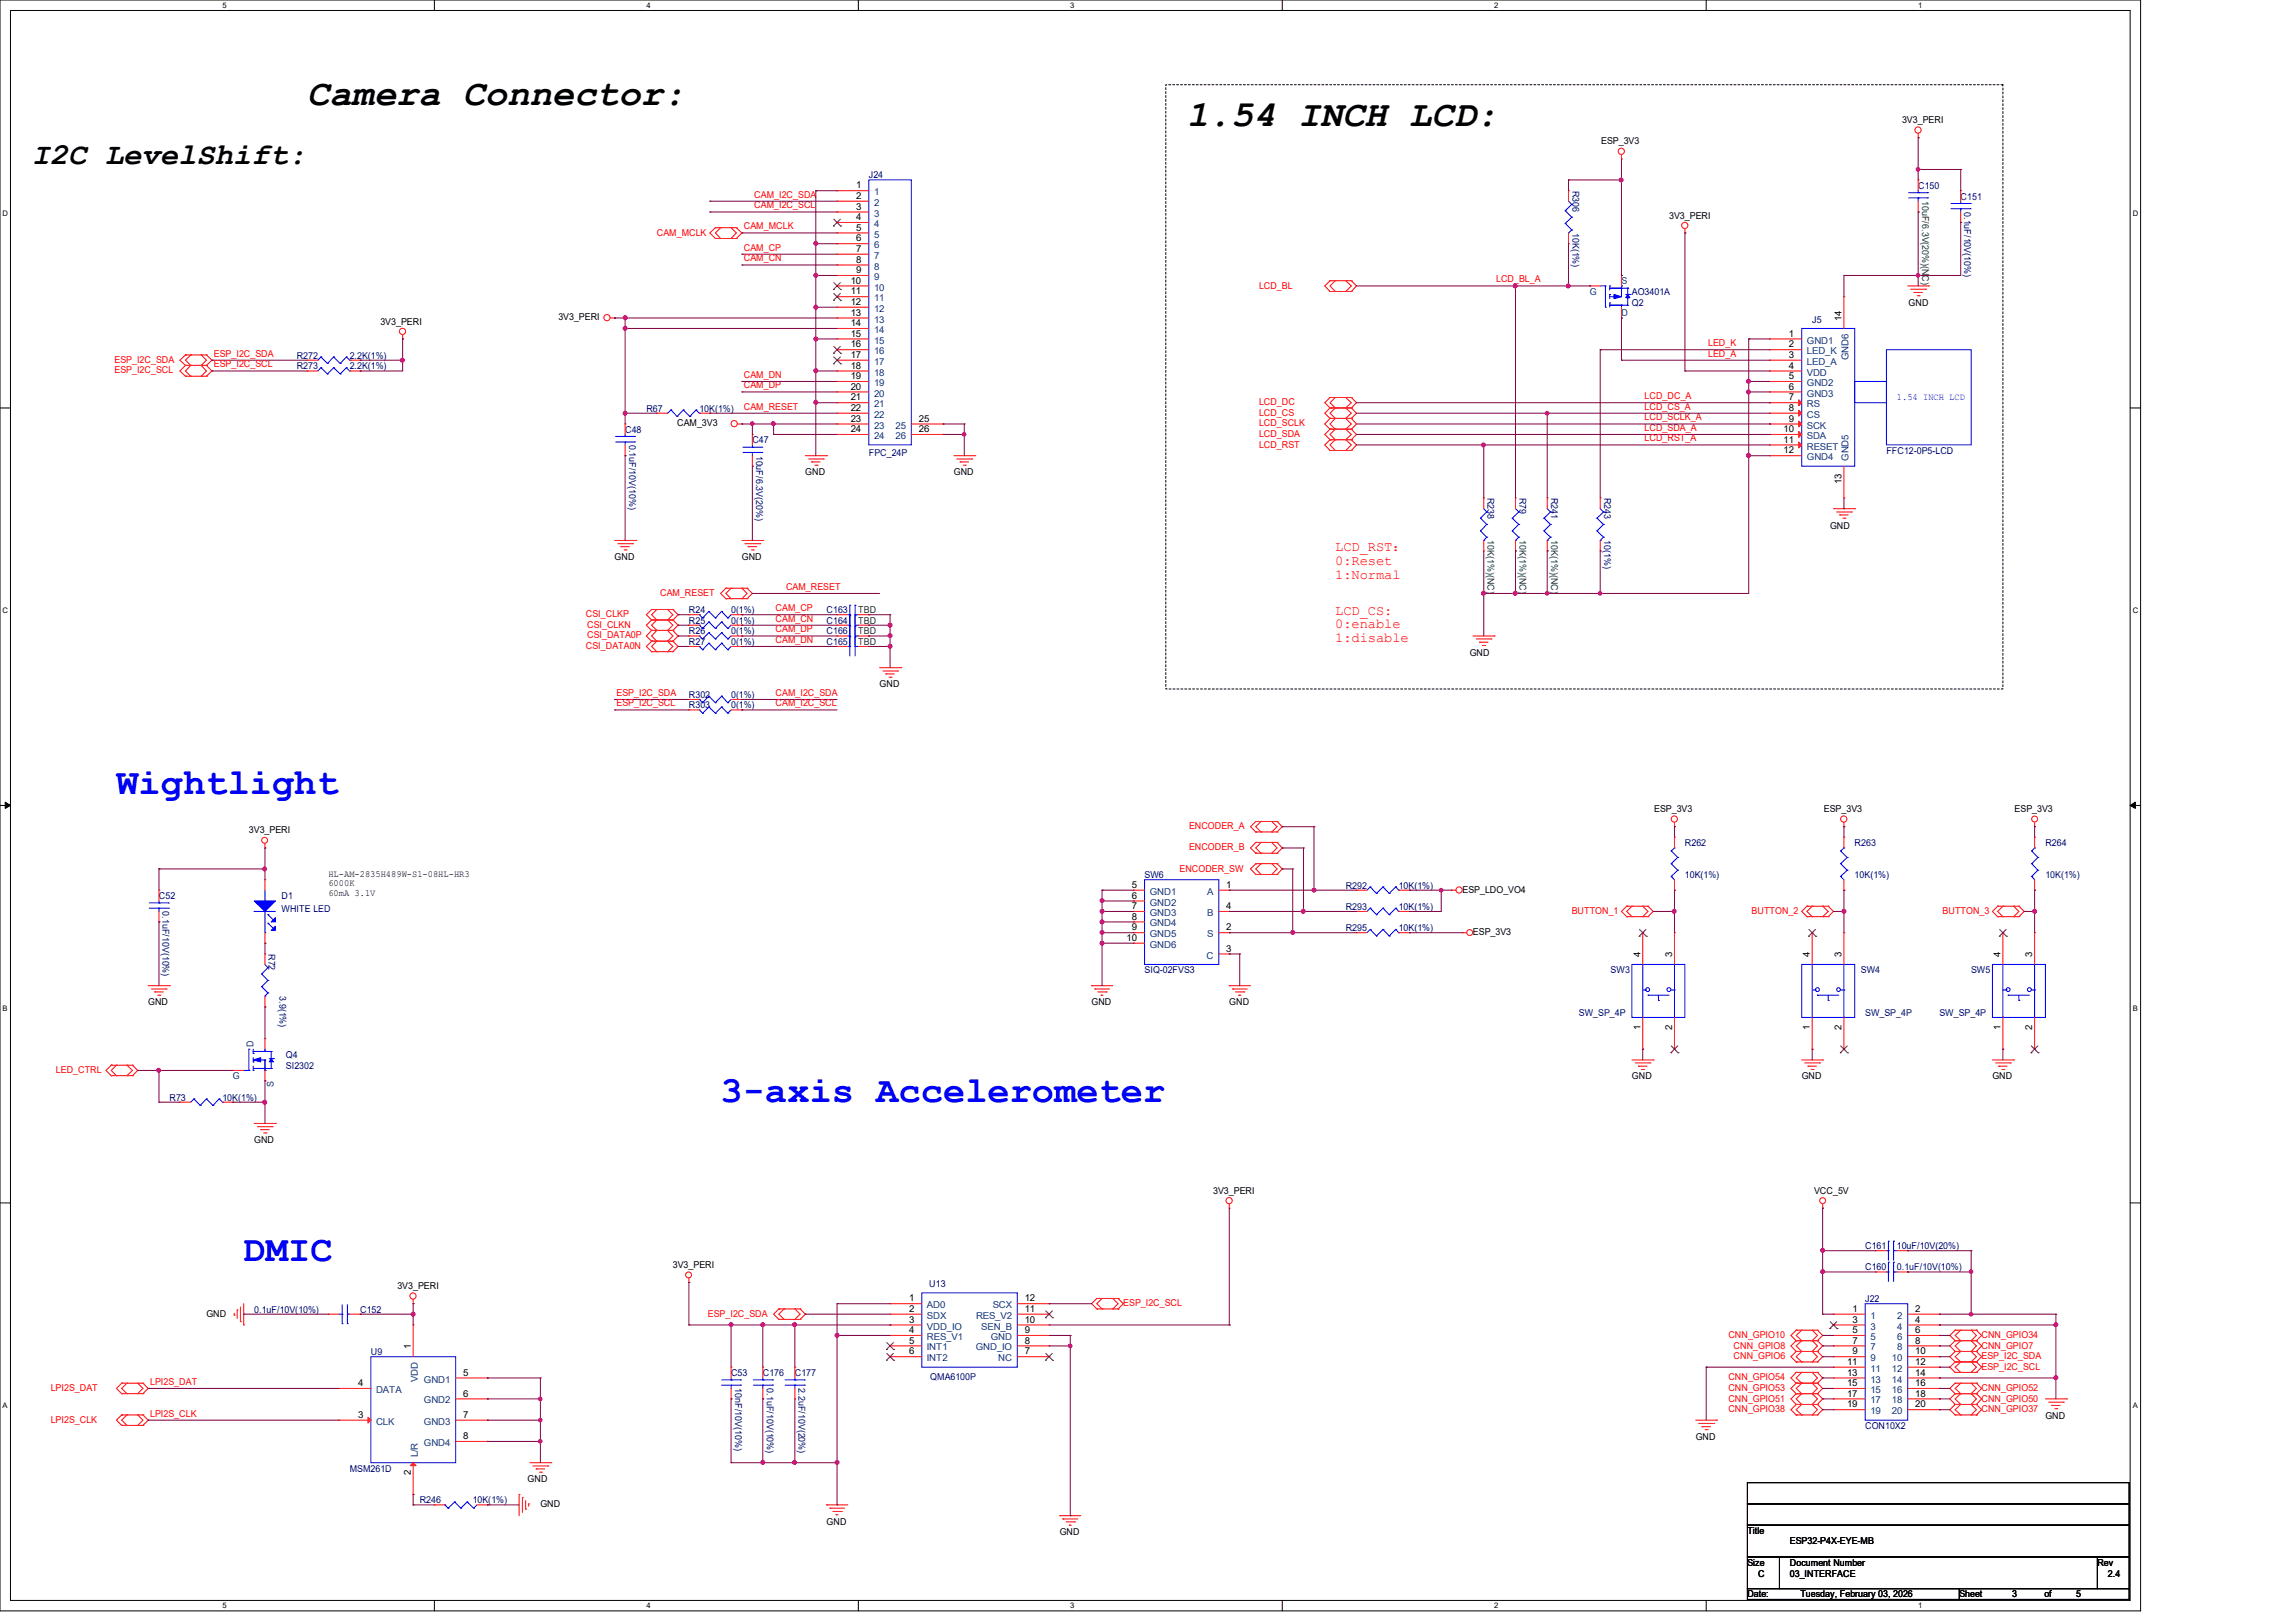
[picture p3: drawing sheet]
<svg xmlns="http://www.w3.org/2000/svg" width="297mm" height="210mm" viewBox="0 0 297 210" stroke-linecap="round" stroke-linejoin="round" font-family="sans-serif">
<defs><g id="words">
<g font-size="4.8">
<text x="39.8" y="13.5">Camera Connector:</text>
<text x="153.6" y="16.3">1.54 INCH LCD:</text>
</g>
<g font-size="4.8" fill="#00f">
<text x="15.1" y="102.7">Wightlight</text>
<text x="93.3" y="142.5">3-axis Accelerometer</text>
<text x="31.5" y="163.1">DMIC</text>
</g>
<text font-size="3.9" x="4.1" y="21.2">I2C LevelShift:</text>
<g font-size="1.8" fill="#f00">
<text x="172.8" y="71.3">LCD_RST：</text>
<text x="172.8" y="73.1">0:Reset</text>
<text x="172.8" y="74.9">1:Normal</text>
<text x="172.8" y="79.5">LCD_CS:</text>
<text x="172.8" y="81.3">0:enable</text>
<text x="172.8" y="83.1">1:disable</text>
</g>
<g font-size="1.2">
<text x="246.2" y="16">3V3_PERI</text>
<text x="207.2" y="18.7">ESP_3V3</text>
<text x="110.8" y="24.4">1</text>
<text x="110.8" y="25.7">2</text>
<text x="110.8" y="27.1">3</text>
<text x="110.8" y="28.5">4</text>
<text x="110.8" y="29.8">5</text>
<text x="216" y="28.3">3V3_PERI</text>
<text x="110.8" y="31.2">6</text>
<text x="110.8" y="32.6">7</text>
<text x="110.8" y="34">8</text>
<text x="110.8" y="35.3">9</text>
<text x="49.2" y="42">3V3_PERI</text>
<text x="72.3" y="41.4">3V3_PERI</text>
<text x="110.1" y="36.7">10</text>
<text x="110.1" y="38.1">11</text>
<text x="110.1" y="39.5">12</text>
<text x="110.1" y="40.9">13</text>
<text x="238.3" y="41.5" transform="rotate(-90 238.3 41.5)">14</text>
<text x="247" y="39.5">GND</text>
<text x="110.1" y="42.2">14</text>
<text x="110.1" y="43.6">15</text>
<text x="110.1" y="45">16</text>
<text x="110.1" y="46.3">17</text>
<text x="110.1" y="47.7">18</text>
<text x="231.5" y="43.6">1</text>
<text x="231.5" y="45">2</text>
<text x="231.5" y="46.3">3</text>
<text x="231.5" y="47.7">4</text>
<text x="110.1" y="49.1">19</text>
<text x="110.1" y="50.4">20</text>
<text x="110.1" y="51.8">21</text>
<text x="110.1" y="53.2">22</text>
<text x="231.5" y="49.1">5</text>
<text x="231.5" y="50.4">6</text>
<text x="231.5" y="51.8">7</text>
<text x="231.5" y="53.2">8</text>
<text x="87.6" y="55.2">CAM_3V3</text>
<text x="110.1" y="54.6">23</text>
<text x="110.1" y="55.9">24</text>
<text x="118.9" y="54.6">25</text>
<text x="118.9" y="55.9">26</text>
<text x="230.8" y="55.9">10</text>
<text x="230.8" y="57.3">11</text>
<text x="230.8" y="58.7">12</text>
<text x="231.5" y="54.6">9</text>
<text x="104.2" y="61.5">GND</text>
<text x="123.4" y="61.5">GND</text>
<text x="238.3" y="62.7" transform="rotate(-90 238.3 62.7)">13</text>
<text x="236.8" y="68.5">GND</text>
<text x="79.5" y="72.4">GND</text>
<text x="96" y="72.4">GND</text>
<text x="113.8" y="88.9">GND</text>
<text x="190.2" y="84.9">GND</text>
<text x="32.2" y="107.8">3V3_PERI</text>
<text x="214.1" y="105.1">ESP_3V3</text>
<text x="236" y="105.1">ESP_3V3</text>
<text x="260.7" y="105.1">ESP_3V3</text>
<text x="42.5" y="113.5">HL-AM-2835H489W-S1-08HL-HR3</text>
<text x="42.5" y="114.7">6000K</text>
<text x="42.5" y="115.9">60mA 3.1V</text>
<text x="146.5" y="116.3">6</text>
<text x="146.5" y="117.6">7</text>
<text x="146.5" y="119">8</text>
<text x="146.5" y="114.9">5</text>
<text x="158.7" y="114.9">1</text>
<text x="158.7" y="117.6">4</text>
<text x="189.3" y="115.5">ESP_LDO_VO4</text>
<text x="145.8" y="121.7">10</text>
<text x="146.5" y="120.4">9</text>
<text x="158.7" y="120.4">2</text>
<text x="158.7" y="123.1">3</text>
<text x="190.6" y="121">ESP_3V3</text>
<text x="212.3" y="123.8" transform="rotate(-90 212.3 123.8)">4</text>
<text x="216.4" y="123.8" transform="rotate(-90 216.4 123.8)">3</text>
<text x="234.2" y="123.8" transform="rotate(-90 234.2 123.8)">4</text>
<text x="238.3" y="123.8" transform="rotate(-90 238.3 123.8)">3</text>
<text x="258.9" y="123.8" transform="rotate(-90 258.9 123.8)">4</text>
<text x="263" y="123.8" transform="rotate(-90 263 123.8)">3</text>
<text x="19.2" y="130">GND</text>
<text x="141.3" y="130">GND</text>
<text x="159.1" y="130">GND</text>
<text x="212.3" y="133.3" transform="rotate(-90 212.3 133.3)">1</text>
<text x="216.4" y="133.3" transform="rotate(-90 216.4 133.3)">2</text>
<text x="234.2" y="133.3" transform="rotate(-90 234.2 133.3)">1</text>
<text x="238.3" y="133.3" transform="rotate(-90 238.3 133.3)">2</text>
<text x="258.9" y="133.3" transform="rotate(-90 258.9 133.3)">1</text>
<text x="263" y="133.3" transform="rotate(-90 263 133.3)">2</text>
<text x="211.2" y="139.7">GND</text>
<text x="233.2" y="139.7">GND</text>
<text x="257.8" y="139.7">GND</text>
<text x="32.9" y="147.9">GND</text>
<text x="157" y="154.5">3V3_PERI</text>
<text x="234.8" y="154.5">VCC_5V</text>
<text x="51.4" y="166.8">3V3_PERI</text>
<text x="87.1" y="164.1">3V3_PERI</text>
<text x="26.7" y="170.4">GND</text>
<text x="117.6" y="168.4">1</text>
<text x="117.6" y="169.8">2</text>
<text x="117.6" y="171.2">3</text>
<text x="117.6" y="172.5">4</text>
<text x="117.6" y="173.9">5</text>
<text x="132.6" y="168.4">12</text>
<text x="132.6" y="169.8">11</text>
<text x="132.6" y="171.2">10</text>
<text x="132.6" y="172.5">9</text>
<text x="132.6" y="173.9">8</text>
<text x="239.7" y="169.8">1</text>
<text x="239.7" y="171.2">3</text>
<text x="239.7" y="172.5">5</text>
<text x="239.7" y="173.9">7</text>
<text x="247.9" y="169.8">2</text>
<text x="247.9" y="171.2">4</text>
<text x="247.9" y="172.5">6</text>
<text x="247.9" y="173.9">8</text>
<text x="46.4" y="179.4">4</text>
<text x="53.2" y="174.6" transform="rotate(-90 53.2 174.6)">1</text>
<text x="59.9" y="178">5</text>
<text x="117.6" y="175.3">6</text>
<text x="132.6" y="175.3">7</text>
<text x="239" y="176.6">11</text>
<text x="239" y="178">13</text>
<text x="239" y="179.4">15</text>
<text x="239.7" y="175.3">9</text>
<text x="247.9" y="175.3">10</text>
<text x="247.9" y="176.6">12</text>
<text x="247.9" y="178">14</text>
<text x="247.9" y="179.4">16</text>
<text x="46.4" y="183.5">3</text>
<text x="59.9" y="180.7">6</text>
<text x="59.9" y="183.5">7</text>
<text x="239" y="180.7">17</text>
<text x="239" y="182.1">19</text>
<text x="247.9" y="180.7">18</text>
<text x="247.9" y="182.1">20</text>
<text x="264.7" y="183.6">GND</text>
<text x="53.2" y="190.9" transform="rotate(-90 53.2 190.9)">2</text>
<text x="59.9" y="186.2">8</text>
<text x="68.3" y="191.8">GND</text>
<text x="219.5" y="186.3">GND</text>
<text x="69.9" y="195.1">GND</text>
<text x="107" y="197.3">GND</text>
<text x="137.2" y="198.6">GND</text>
<text x="226.1" y="198.5">Title</text>
<text x="226.1" y="202.6">Size</text>
<text x="231.6" y="202.6">Document Number</text>
<text x="231.6" y="199.9">ESP32-P4X-EYE-MB</text>
<text x="271.4" y="202.6">Rev</text>
<text x="226.1" y="206.7">Date:</text>
<text x="227.5" y="204">C</text>
<text x="231.6" y="204">03_INTERFACE</text>
<text x="233" y="206.7">Tuesday, February 03, 2026</text>
<text x="253.6" y="206.7">Sheet</text>
<text x="260.4" y="206.7">3</text>
<text x="264.6" y="206.7">of</text>
<text x="268.7" y="206.7">5</text>
<text x="272.8" y="204">2.4</text>
</g>
<g font-size="1.2" fill="#000080">
<text x="112.4" y="23.1">J24</text>
<text x="203.5" y="24.7" transform="rotate(90 203.5 24.7)">R306</text>
<text x="248.2" y="24.4">C150</text>
<text x="253.7" y="25.8">C151</text>
<text x="254.2" y="27.4" transform="rotate(90 254.2 27.4)">0.1uF/10V(10%)</text>
<text x="203.5" y="30.1" transform="rotate(90 203.5 30.1)">10K(1%)</text>
<text x="211.2" y="39.5">Q2</text>
<text x="211.2" y="38.1">AO3401A</text>
<text x="234.5" y="41.7">J5</text>
<text x="38.4" y="46.4">R272</text>
<text x="38.4" y="47.8">R273</text>
<text x="45.3" y="46.4">2.2K(1%)</text>
<text x="45.3" y="47.8">2.2K(1%)</text>
<text x="83.6" y="53.3">R67</text>
<text x="90.5" y="53.3">10K(1%)</text>
<text x="80.9" y="56">C48</text>
<text x="81.4" y="57.6" transform="rotate(90 81.4 57.6)">0.1uF/10V(10%)</text>
<text x="97.4" y="57.4">C47</text>
<text x="97.9" y="59" transform="rotate(90 97.9 59)">10uF/6.3V(20%)</text>
<text x="112.4" y="59">FPC_24P</text>
<text x="244.1" y="58.7">FFC12-0P5-LCD</text>
<text x="192.5" y="64.4" transform="rotate(90 192.5 64.4)">R238</text>
<text x="196.6" y="64.4" transform="rotate(90 196.6 64.4)">R79</text>
<text x="200.7" y="64.4" transform="rotate(90 200.7 64.4)">R241</text>
<text x="207.6" y="64.4" transform="rotate(90 207.6 64.4)">R243</text>
<text x="207.6" y="69.9" transform="rotate(90 207.6 69.9)">10(1%)</text>
<text x="89.2" y="80.7">R25</text>
<text x="89.2" y="82">R26</text>
<text x="89.2" y="79.3">R24</text>
<text x="89.2" y="83.4">R27</text>
<text x="94.6" y="80.7">0(1%)</text>
<text x="94.6" y="82">0(1%)</text>
<text x="94.6" y="79.3">0(1%)</text>
<text x="94.6" y="83.4">0(1%)</text>
<text x="107" y="82">C166</text>
<text x="107" y="83.4">C165</text>
<text x="107" y="80.7">C164</text>
<text x="107" y="79.3">C163</text>
<text x="89.2" y="90.3">R302</text>
<text x="89.2" y="91.7">R303</text>
<text x="94.6" y="90.3">0(1%)</text>
<text x="94.6" y="91.7">0(1%)</text>
<text x="148.1" y="113.6">SW6</text>
<text x="218.1" y="109.5">R262</text>
<text x="218.1" y="113.6">10K(1%)</text>
<text x="240" y="109.5">R263</text>
<text x="240" y="113.6">10K(1%)</text>
<text x="264.7" y="109.5">R264</text>
<text x="264.7" y="113.6">10K(1%)</text>
<text x="20.6" y="116.3">C52</text>
<text x="21" y="117.9" transform="rotate(90 21 117.9)">0.1uF/10V(10%)</text>
<text x="36.4" y="116.3">D1</text>
<text x="36.4" y="118">WHITE LED</text>
<text x="174.2" y="115">R292</text>
<text x="174.2" y="117.7">R293</text>
<text x="181" y="115">10K(1%)</text>
<text x="181" y="117.7">10K(1%)</text>
<text x="34.8" y="123.4" transform="rotate(90 34.8 123.4)">R72</text>
<text x="148.1" y="125.9">SIQ-02FVS3</text>
<text x="174.2" y="120.4">R295</text>
<text x="181" y="120.4">10K(1%)</text>
<text x="208.4" y="125.9">SW3</text>
<text x="240.8" y="125.9">SW4</text>
<text x="255.1" y="125.9">SW5</text>
<text x="36.2" y="128.9" transform="rotate(90 36.2 128.9)">3.9(1%)</text>
<text x="204.3" y="131.4">SW_SP_4P</text>
<text x="241.4" y="131.4">SW_SP_4P</text>
<text x="251" y="131.4">SW_SP_4P</text>
<text x="37" y="136.9">Q4</text>
<text x="21.9" y="142.4">R73</text>
<text x="28.8" y="142.4">10K(1%)</text>
<text x="37" y="138.3">SI2302</text>
<text x="241.4" y="161.6">C161</text>
<text x="245.5" y="161.6">10uF/10V(20%)</text>
<text x="120.3" y="166.5">U13</text>
<text x="241.4" y="164.3">C160</text>
<text x="245.5" y="164.3">0.1uF/10V(10%)</text>
<text x="32.9" y="169.8">0.1uF/10V(10%)</text>
<text x="46.6" y="169.8">C152</text>
<text x="241.4" y="168.4">J22</text>
<text x="48" y="175.3">U9</text>
<text x="94.6" y="178.1">C53</text>
<text x="95.1" y="179.7" transform="rotate(90 95.1 179.7)">10nF/10V(10%)</text>
<text x="98.7" y="178.1">C176</text>
<text x="99.2" y="179.7" transform="rotate(90 99.2 179.7)">0.1uF/10V(10%)</text>
<text x="102.9" y="178.1">C177</text>
<text x="103.3" y="179.7" transform="rotate(90 103.3 179.7)">2.2uF/10V(20%)</text>
<text x="120.4" y="178.6">QMA6100P</text>
<text x="241.4" y="184.9">CON10X2</text>
<text x="45.3" y="190.4">MSM261D</text>
<text x="54.3" y="194.5">R246</text>
<text x="61.2" y="194.5">10K(1%)</text>
</g>
<g font-size="1.2" fill="#f00">
<text x="96.3" y="29.7">CAM_MCLK</text>
<text x="97.6" y="27">CAM_I2C_SCL</text>
<text x="97.6" y="25.6">CAM_I2C_SDA</text>
<text x="85" y="30.5">CAM_MCLK</text>
<text x="96.3" y="32.4">CAM_CP</text>
<text x="96.3" y="33.8">CAM_CN</text>
<text x="162.9" y="37.3">LCD_BL</text>
<text x="193.6" y="36.5">LCD_BL_A</text>
<text x="14.8" y="46.9">ESP_I2C_SDA</text>
<text x="27.7" y="46.1">ESP_I2C_SDA</text>
<text x="27.7" y="47.5">ESP_I2C_SCL</text>
<text x="221.1" y="46.1">LED_A</text>
<text x="221.1" y="44.8">LED_K</text>
<text x="14.8" y="48.3">ESP_I2C_SCL</text>
<text x="96.3" y="53">CAM_RESET</text>
<text x="96.3" y="50.2">CAM_DP</text>
<text x="96.3" y="48.9">CAM_DN</text>
<text x="162.9" y="52.4">LCD_DC</text>
<text x="162.9" y="53.8">LCD_CS</text>
<text x="212.8" y="51.6">LCD_DC_A</text>
<text x="212.8" y="53">LCD_CS_A</text>
<text x="162.9" y="55.2">LCD_SCLK</text>
<text x="162.9" y="56.6">LCD_SDA</text>
<text x="162.9" y="57.9">LCD_RST</text>
<text x="212.8" y="55.8">LCD_SDA_A</text>
<text x="212.8" y="54.4">LCD_SCLK_A</text>
<text x="212.8" y="57.1">LCD_RST_A</text>
<text x="85.4" y="77.1">CAM_RESET</text>
<text x="101.7" y="76.3">CAM_RESET</text>
<text x="75.8" y="84">CSI_DATA0N</text>
<text x="75.8" y="79.8">CSI_CLKP</text>
<text x="76" y="82.6">CSI_DATA0P</text>
<text x="76" y="81.2">CSI_CLKN</text>
<text x="100.4" y="79.1">CAM_CP</text>
<text x="100.4" y="80.4">CAM_CN</text>
<text x="100.4" y="81.8">CAM_DP</text>
<text x="100.4" y="83.2">CAM_DN</text>
<text x="79.8" y="90">ESP_I2C_SDA</text>
<text x="79.8" y="91.4">ESP_I2C_SCL</text>
<text x="100.4" y="90">CAM_I2C_SDA</text>
<text x="100.4" y="91.4">CAM_I2C_SCL</text>
<text x="153.9" y="107.3">ENCODER_A</text>
<text x="152.7" y="112.8">ENCODER_SW</text>
<text x="153.9" y="110">ENCODER_B</text>
<text x="203.4" y="118.3">BUTTON_1</text>
<text x="226.7" y="118.3">BUTTON_2</text>
<text x="251.4" y="118.3">BUTTON_3</text>
<text x="7.2" y="138.9">LED_CTRL</text>
<text x="91.6" y="170.4">ESP_I2C_SDA</text>
<text x="145.4" y="169">ESP_I2C_SCL</text>
<text x="223.7" y="173.1">CNN_GPIO10</text>
<text x="256.4" y="173.1">CNN_GPIO34</text>
<text x="6.6" y="180">LPI2S_DAT</text>
<text x="19.4" y="179.2">LPI2S_DAT</text>
<text x="223.7" y="178.6">CNN_GPIO54</text>
<text x="223.7" y="180">CNN_GPIO53</text>
<text x="224.4" y="174.5">CNN_GPIO8</text>
<text x="224.4" y="175.9">CNN_GPIO6</text>
<text x="256.4" y="177.2">ESP_I2C_SCL</text>
<text x="256.4" y="175.9">ESP_I2C_SDA</text>
<text x="256.4" y="174.5">CNN_GPIO7</text>
<text x="256.4" y="180">CNN_GPIO52</text>
<text x="6.6" y="184.1">LPI2S_CLK</text>
<text x="19.4" y="183.3">LPI2S_CLK</text>
<text x="223.7" y="182.7">CNN_GPIO38</text>
<text x="223.7" y="181.4">CNN_GPIO51</text>
<text x="256.4" y="181.4">CNN_GPIO50</text>
<text x="256.4" y="182.7">CNN_GPIO37</text>
</g>
<g font-size="1.2" fill="#004080">
<text x="113.1" y="25.3">1</text>
<text x="113.1" y="26.6">2</text>
<text x="113.1" y="28">3</text>
<text x="113.1" y="29.4">4</text>
<text x="113.1" y="30.7">5</text>
<text x="113.1" y="32.1">6</text>
<text x="113.1" y="33.5">7</text>
<text x="113.1" y="34.9">8</text>
<text x="113.1" y="36.2">9</text>
<text x="113.1" y="37.6">10</text>
<text x="113.1" y="39">11</text>
<text x="113.1" y="40.3">12</text>
<text x="113.1" y="41.7">13</text>
<text x="205.7" y="38.1">G</text>
<text x="209.8" y="36.8">S</text>
<text x="209.8" y="40.9">D</text>
<text x="113.1" y="43.1">14</text>
<text x="113.1" y="44.4">15</text>
<text x="113.1" y="45.8">16</text>
<text x="113.1" y="47.2">17</text>
<text x="233.8" y="44.4">GND1</text>
<text x="233.8" y="45.8">LED_K</text>
<text x="233.8" y="47.2">LED_A</text>
<text x="239.2" y="46.6" transform="rotate(-90 239.2 46.6)">GND6</text>
<text x="113.1" y="48.6">18</text>
<text x="113.1" y="50">19</text>
<text x="113.1" y="51.3">20</text>
<text x="113.1" y="52.7">21</text>
<text x="233.8" y="48.6">VDD</text>
<text x="233.8" y="50">GND2</text>
<text x="233.8" y="51.3">GND3</text>
<text x="233.8" y="52.7">RS</text>
<text x="113.1" y="54.1">22</text>
<text x="113.1" y="55.5">23</text>
<text x="113.1" y="56.8">24</text>
<text x="115.9" y="55.5">25</text>
<text x="115.9" y="56.8">26</text>
<text x="233.8" y="54.1">CS</text>
<text x="233.8" y="55.5">SCK</text>
<text x="233.8" y="56.8">SDA</text>
<text x="233.8" y="58.2">RESET</text>
<text x="233.8" y="59.6">GND4</text>
<text x="239.2" y="59.6" transform="rotate(-90 239.2 59.6)">GND5</text>
<text x="148.8" y="117.2">GND2</text>
<text x="148.8" y="118.5">GND3</text>
<text x="148.8" y="119.9">GND4</text>
<text x="148.8" y="115.8">GND1</text>
<text x="156.2" y="115.8">A</text>
<text x="156.2" y="118.5">B</text>
<text x="148.8" y="122.6">GND6</text>
<text x="148.8" y="121.3">GND5</text>
<text x="156.2" y="124">C</text>
<text x="156.2" y="121.3">S</text>
<text x="32.8" y="135.5" transform="rotate(-90 32.8 135.5)">D</text>
<text x="30.1" y="139.7">G</text>
<text x="35.4" y="140.7" transform="rotate(-90 35.4 140.7)">S</text>
<text x="120" y="169.3">AD0</text>
<text x="120" y="170.6">SDX</text>
<text x="120" y="172">VDD_IO</text>
<text x="120" y="173.4">RES_V1</text>
<text x="126.3" y="170.6">RES_V2</text>
<text x="127" y="172">SEN_B</text>
<text x="128.2" y="173.4">GND</text>
<text x="128.5" y="169.3">SCX</text>
<text x="242.1" y="170.6">1</text>
<text x="242.1" y="172">3</text>
<text x="242.1" y="173.4">5</text>
<text x="245.5" y="170.6">2</text>
<text x="245.5" y="172">4</text>
<text x="245.5" y="173.4">6</text>
<text x="54.1" y="178.9" transform="rotate(-90 54.1 178.9)">VDD</text>
<text x="54.9" y="178.9">GND1</text>
<text x="120" y="174.7">INT1</text>
<text x="120" y="176.1">INT2</text>
<text x="126.3" y="174.7">GND_IO</text>
<text x="129.2" y="176.1">NC</text>
<text x="242.1" y="174.7">7</text>
<text x="242.1" y="176.1">9</text>
<text x="242.1" y="177.5">11</text>
<text x="242.1" y="178.9">13</text>
<text x="244.8" y="176.1">10</text>
<text x="244.8" y="177.5">12</text>
<text x="244.8" y="178.9">14</text>
<text x="245.5" y="174.7">8</text>
<text x="48.7" y="180.3">DATA</text>
<text x="48.7" y="184.4">CLK</text>
<text x="54.9" y="181.6">GND2</text>
<text x="54.9" y="184.4">GND3</text>
<text x="242.1" y="180.3">15</text>
<text x="242.1" y="181.6">17</text>
<text x="242.1" y="183">19</text>
<text x="244.8" y="180.3">16</text>
<text x="244.8" y="181.6">18</text>
<text x="244.8" y="183">20</text>
<text x="54.1" y="188.6" transform="rotate(-90 54.1 188.6)">L/R</text>
<text x="54.9" y="187.1">GND4</text>
</g>
<g font-size="1.2" fill="#008000">
<text x="248.7" y="26" transform="rotate(90 248.7 26)">10uF/6.3V(20%)(NC)</text>
<text x="192.5" y="69.9" transform="rotate(90 192.5 69.9)">10K(1%)(NC)</text>
<text x="196.6" y="69.9" transform="rotate(90 196.6 69.9)">10K(1%)(NC)</text>
<text x="200.7" y="69.9" transform="rotate(90 200.7 69.9)">10K(1%)(NC)</text>
<text x="111.1" y="82">TBD</text>
<text x="111.1" y="83.4">TBD</text>
<text x="111.1" y="80.7">TBD</text>
<text x="111.1" y="79.3">TBD</text>
</g>
<text font-size="1.2" fill="#00f" x="245.5" y="51.7">1.54 INCH LCD</text>
<g font-size="1">
<text x="28.8" y="1">5</text>
<text x="83.7" y="1">4</text>
<text x="138.5" y="1">3</text>
<text x="193.4" y="1">2</text>
<text x="248.2" y="1">1</text>
<text x=".3" y="27.9">D</text>
<text x="276" y="27.9">D</text>
<text x=".3" y="79.4">C</text>
<text x="276" y="79.4">C</text>
<text x=".3" y="130.8">B</text>
<text x="276" y="130.8">B</text>
<text x=".3" y="182.2">A</text>
<text x="276" y="182.2">A</text>
<text x="28.8" y="208.1">5</text>
<text x="83.7" y="208.1">4</text>
<text x="138.5" y="208.1">3</text>
<text x="193.4" y="208.1">2</text>
<text x="248.2" y="208.1">1</text>
</g>
</g></defs>
<path d="M0 0h277v208.4h-277zM1.4 1.4h274.3v205.7h-274.3z" fill="none" stroke="#000" stroke-width=".13"/>
<g fill="#fff">
<path d="M28.8 .1h.5v1.1h-.5z"/>
<path d="M28.8 207.2h.5v1.1h-.5z"/>
</g>
<path d="M56.2 0v1.4M56.2 207.1v1.3" fill="none" stroke="#000" stroke-width=".13"/>
<g fill="#fff">
<path d="M83.7 .1h.5v1.1h-.5z"/>
<path d="M83.7 207.2h.5v1.1h-.5z"/>
</g>
<path d="M111.1 0v1.4M111.1 207.1v1.3" fill="none" stroke="#000" stroke-width=".13"/>
<g fill="#fff">
<path d="M138.5 .1h.6v1.1h-.6z"/>
<path d="M138.5 207.2h.6v1.1h-.6z"/>
</g>
<path d="M165.9 0v1.4M165.9 207.1v1.3" fill="none" stroke="#000" stroke-width=".13"/>
<g fill="#fff">
<path d="M193.4 .1h.5v1.1h-.5z"/>
<path d="M193.4 207.2h.5v1.1h-.5z"/>
</g>
<path d="M220.8 0v1.4M220.8 207.1v1.3" fill="none" stroke="#000" stroke-width=".13"/>
<g fill="#fff">
<path d="M248.2 .1h.6v1.1h-.6z"/>
<path d="M248.2 207.2h.6v1.1h-.6z"/>
<path d="M.3 27.1h.8v1.1h-.8z"/>
<path d="M276 27.1h.7v1.1h-.7z"/>
<path d="M.3 78.5h.8v1.1h-.8z"/>
<path d="M276 78.5h.7v1.1h-.7z"/>
</g>
<path d="M0 52.8h1.4M275.7 52.8h1.3" fill="none" stroke="#000" stroke-width=".13"/>
<g fill="#fff">
<path d="M.3 129.9h.7v1.1h-.7z"/>
<path d="M276 129.9h.6v1.1h-.6z"/>
</g>
<path d="M0 104.2h1.4M275.7 104.2h1.3" fill="none" stroke="#000" stroke-width=".13"/>
<path d="M.7 103.8l.7 .4-.7 .4zM275.7 104.2l.7-.4v.8z" fill="#000" stroke="#000" stroke-width=".13"/>
<g fill="#fff">
<path d="M.3 181.4h.7v1.1h-.7z"/>
<path d="M276 181.4h.6v1.1h-.6z"/>
</g>
<path d="M0 155.7h1.4M275.7 155.7h1.3M226.1 194.6h49.4v2.8h-49.4zM226.1 197.4h49.4v4.1h-49.4zM226.1 191.9h49.4v2.7h-49.4zM226.1 201.5h4.2v4.1h-4.2zM226.1 205.6h27.5v1.4h-27.5zM230.3 201.5h41.1v4.1h-41.1zM253.6 205.6h21.9v1.4h-21.9zM271.4 201.5h4.1v4.1h-4.1z" fill="none" stroke="#000" stroke-width=".13"/>
<path d="M150.9 11h108.3v78.2h-108.3z" fill="none" stroke="#000" stroke-width=".13" stroke-dasharray=".3"/>
<g fill="none" stroke="#f00" stroke-width=".13">
<path d="M248.2 17.8h.1M248.2 17.3v.5M92.6 29.5h.1M92.6 30.9h.1M92.6 29.5l-.7 .6 .7 .8M92.6 29.5h2.7M92.6 30.9h2.7M93.3 30.9h.1M93.3 29.5h.1M93.3 29.5l-.7 .6 .7 .8M94.6 29.5h.1M94.6 30.9h.1"/>
<path d="M94.6 29.5l.7 .6-.7 .8M95.3 30.9h.1M95.3 29.5h.1M95.3 29.5l.7 .6-.7 .8M108.3 24.7h.1M108.3 26h.1M108.3 27.4h.1M108.3 28.8h.1M108.3 30.1h.1M108.3 31.5h.1M108.3 32.9h.1M108.3 34.3h.1"/>
<path d="M108.3 35.6h.1M108.3 37h.1M108.3 38.4h.1M108.3 39.8h.1M108.3 37h4.1M108.3 24.7h4.1M108.3 26h4.1M108.3 27.4h4.1M108.3 28.8h4.1M108.3 30.1h4.1M108.3 31.5h4.1M108.3 32.9h4.1"/>
<path d="M108.3 34.3h4.1M108.3 35.6h4.1M108.3 38.4h4.1M108.3 39.8h4.1M172.1 36.3h.1M172.1 37.7h.1M172.1 36.3l-.7 .7 .7 .7M172.1 36.3h2.8M172.1 37.7h2.8M172.8 37.7h.1M172.8 36.3h.1M172.8 36.3l-.7 .7 .7 .7"/>
<path d="M174.2 36.3h.1M174.2 37.7h.1M174.2 36.3l.7 .7-.7 .7M174.9 37.7h.1M174.9 36.3h.1M174.9 36.3l.7 .7-.7 .7M203 24.7h.1M203 31.5h.1M203 24.7v1.3M203 30.1v1.4M205.7 37h.1M205.7 37h1.4"/>
<path d="M209.8 20.6h.1M209.8 35.6h.1M209.8 20v.6M209.8 35.6v1.4M209.8 39.8v1.3M218.1 30.1h.1M218.1 29.6v.5M238.6 38.4h.1M238.6 38.4v4.1M246.9 37h2.7M247.3 37.4h1.9M247.7 37.8h.1"/>
<path d="M247.7 37.8h1.1M248.1 38.3h.3M248.2 23.3h.1M248.2 27.4h.1M248.2 23.3v1.4M248.2 26v1.4M248.4 38.3h.1M249.2 37.4h.1M249.6 37h.1M253.7 24.7h.1M253.7 28.8h.1M253.7 24.7v1.3"/>
<path d="M253.7 27.4v1.4M24 45.9h.1M24 47.3h.1M24 48.7h.1M24 45.9l-.7 .7 .7 .7M24 45.9h2.7M24 47.3h2.7M24 47.3l-.7 .7 .7 .7M24 48.7h2.7M24.7 47.3h.1M24.7 45.9h.1M24.7 48.7h.1"/>
<path d="M24.7 45.9l-.7 .7 .7 .7M24.7 47.3l-.7 .7 .7 .7M26 45.9h.1M26 47.3h.1M26 48.7h.1M26 45.9l.7 .7-.7 .7M26 47.3l.7 .7-.7 .7M26.7 47.3h.1M26.7 45.9h.1M26.7 48.7h.1M26.7 45.9l.7 .7-.7 .7M26.7 47.3l.7 .7-.7 .7"/>
<path d="M39.8 46.6h.1M39.8 48h.1M39.8 46.6h1.3M39.8 48h1.3M45.3 46.6h1.3M45.3 48h1.3M46.6 46.6h.1M46.6 48h.1M52.1 43.9h.1M52.1 43.3v.6M79 41.1h.5M79.5 41.1h.1"/>
<path d="M80.9 54.9h.1M80.9 59h.1M80.9 54.9v1.3M80.9 57.6v1.4M85 53.5h.1M85 53.5h1.4M90.5 53.5h1.4M91.9 53.5h.1M95.5 54.9h.5M96 54.9h.1M97.4 56.2h.1M97.4 56.2v1.4"/>
<path d="M97.4 59v1.3M104.2 59h2.8M104.6 59.4h2M105 59.8h.1M105 59.8h1.1M106.6 59.4h.1M107 59h.1M108.3 41.1h.1M108.3 42.5h.1M108.3 43.9h.1M108.3 45.3h.1M108.3 46.6h.1"/>
<path d="M108.3 48h.1M108.3 49.4h.1M108.3 50.7h.1M108.3 52.1h.1M108.3 53.5h.1M108.3 54.9h.1M108.3 56.2h.1M108.3 54.9h4.1M108.3 41.1h4.1M108.3 42.5h4.1M108.3 43.9h4.1M108.3 45.3h4.1"/>
<path d="M108.3 46.6h4.1M108.3 48h4.1M108.3 49.4h4.1M108.3 50.7h4.1M108.3 52.1h4.1M108.3 53.5h4.1M108.3 56.2h4.1M117.9 54.9h4.1M117.9 56.2h4.1M122 54.9h.1M122 56.2h.1M123.4 59h2.8"/>
<path d="M123.8 59.4h2M124.2 59.8h.1M124.2 59.8h1.1M125.8 59.4h.1M126.2 59h.1M172.1 51.4h.1M172.1 52.8h.1M172.1 54.1h.1M172.1 55.5h.1M172.1 56.9h.1M172.1 58.3h.1M172.1 51.4l-.7 .7 .7 .7"/>
<path d="M172.1 55.5l-.7 .7 .7 .7M172.1 51.4h2.8M172.1 52.8h2.8M172.1 52.8l-.7 .7 .7 .6M172.1 56.9l-.7 .7 .7 .7M172.1 54.1h2.8M172.1 54.1l-.7 .8 .7 .6M172.1 55.5h2.8M172.1 56.9h2.8M172.1 58.3h2.8M172.8 52.8h.1M172.8 51.4h.1"/>
<path d="M172.8 54.1h.1M172.8 55.5h.1M172.8 56.9h.1M172.8 58.3h.1M172.8 51.4l-.7 .7 .7 .7M172.8 52.8l-.7 .7 .7 .6M172.8 54.1l-.7 .8 .7 .6M172.8 55.5l-.7 .7 .7 .7M172.8 56.9l-.7 .7 .7 .7M174.2 51.4h.1M174.2 52.8h.1M174.2 54.1h.1"/>
<path d="M174.2 55.5h.1M174.2 56.9h.1M174.2 58.3h.1M174.2 54.1l.7 .8-.7 .6M174.2 51.4l.7 .7-.7 .7M174.2 52.8l.7 .7-.7 .6M174.2 55.5l.7 .7-.7 .7M174.2 56.9l.7 .7-.7 .7M174.9 52.8h.1M174.9 51.4h.1M174.9 54.1h.1M174.9 55.5h.1"/>
<path d="M174.9 56.9h.1M174.9 58.3h.1M174.9 55.5l.7 .7-.7 .7M174.9 51.4l.7 .7-.7 .7M174.9 52.8l.7 .7-.7 .6M174.9 54.1l.7 .8-.7 .6M174.9 56.9l.7 .7-.7 .7M209.8 41.1h.1M229 43.9h.1M229 45.3h.1M229 46.6h.1M229 48h.1"/>
<path d="M229 49.4h.1M229 50.7h.1M229 52.1h.1M229 53.5h.1M229 54.9h.1M229 56.2h.1M229 57.6h.1M229 59h.1M229 59h4.2M229 54.9h4.2M229 43.9h4.2M229 45.3h4.2"/>
<path d="M229 46.6h4.2M229 48h4.2M229 49.4h4.2M229 50.7h4.2M229 52.1h4.2M229 53.5h4.2M229 56.2h4.2M229 57.6h4.2M79.5 69.9h2.8M80 70.4h1.9M80.3 70.7h.1M80.3 70.7h1.1"/>
<path d="M80.8 71.2h.2M81 71.2h.1M81.9 70.4h.1M82.3 69.9h.1M84.3 78.9h.1M84.3 78.9l-.6 .6 .6 .7M84.3 78.9h2.8M85 78.9h.1M85 78.9l-.7 .6 .7 .7M86.4 78.9h.1M86.4 78.9l.7 .6-.7 .7M87.1 78.9h.1"/>
<path d="M87.1 78.9l.7 .6-.7 .7M89.2 79.5h.1M89.2 79.5h1.3M93.9 76.1h.1M93.9 77.5h.1M93.9 76.1l-.6 .7 .6 .7M93.9 76.1h2.8M93.9 77.5h2.8M94.6 77.5h.1M94.6 76.1h.1M94.6 76.1l-.7 .7 .7 .7M94.6 79.5h1.4"/>
<path d="M96 76.1h.1M96 77.5h.1M96 79.5h.1M96 69.9h2.7M96 76.1l.7 .7-.7 .7M96.4 70.4h1.9M96.7 77.5h.1M96.7 76.1h.1M96.7 76.1l.7 .7-.7 .7M96.8 70.7h.1M96.8 70.7h1.1M97.2 71.2h.3"/>
<path d="M97.4 60.3h.1M97.5 71.2h.1M98.3 70.4h.1M98.7 69.9h.1M105.5 60.2h.2M105.7 60.2h.1M108.3 79.5h.1M108.3 79.5h1.4M111.1 79.5h1.3M112.4 79.5h.1M124.7 60.2h.2M124.9 60.2h.1"/>
<path d="M192 64.4h.1M192 71.3h.1M192 64.4v1.4M192 69.9v1.4M196.1 64.4h.1M196.1 71.3h.1M196.1 64.4v1.4M196.1 69.9v1.4M200.2 64.4h.1M200.2 71.3h.1M200.2 64.4v1.4M200.2 69.9v1.4"/>
<path d="M207.1 64.4h.1M207.1 71.3h.1M207.1 64.4v1.4M207.1 69.9v1.4M237.3 65.8h2.7M237.7 66.3h1.9M238.1 66.6h.1M238.1 66.6h1.1M238.5 67.1h.3M238.6 64.4h.1M238.6 60.3v4.1M238.8 67.1h.1"/>
<path d="M239.6 66.3h.1M240 65.8h.1M84.3 81.6h.1M84.3 83h.1M84.3 84.3h.1M84.3 80.2h.1M84.3 81.6l-.6 .7 .6 .7M84.3 81.6h2.8M84.3 83h2.8M84.3 83l-.6 .7 .6 .6M84.3 84.3h2.8M84.3 80.2h2.8"/>
<path d="M84.3 80.2l-.6 .7 .6 .7M85 83h.1M85 81.6h.1M85 84.3h.1M85 80.2h.1M85 81.6l-.7 .7 .7 .7M85 83l-.7 .7 .7 .6M85 80.2l-.7 .7 .7 .7M86.4 81.6h.1M86.4 83h.1M86.4 84.3h.1M86.4 80.2h.1"/>
<path d="M86.4 81.6l.7 .7-.7 .7M86.4 80.2l.7 .7-.7 .7M86.4 83l.7 .7-.7 .6M87.1 83h.1M87.1 81.6h.1M87.1 84.3h.1M87.1 80.2h.1M87.1 81.6l.7 .7-.7 .7M87.1 83l.7 .7-.7 .6M87.1 80.2l.7 .7-.7 .7M89.2 80.9h.1M89.2 82.3h.1"/>
<path d="M89.2 90.5h.1M89.2 91.9h.1M89.2 83.7h.1M89.2 82.3h1.3M89.2 80.9h1.3M89.2 83.7h1.3M89.2 90.5h1.3M89.2 91.9h1.3M94.6 82.3h1.4M94.6 80.9h1.4M94.6 83.7h1.4M94.6 90.5h1.4"/>
<path d="M94.6 91.9h1.4M96 80.9h.1M96 82.3h.1M96 90.5h.1M96 91.9h.1M96 83.7h.1M108.3 82.3h.1M108.3 83.7h.1M108.3 80.9h.1M108.3 82.3h1.4M108.3 80.9h1.4M108.3 83.7h1.4"/>
<path d="M111.1 82.3h1.3M111.1 80.9h1.3M111.1 83.7h1.3M112.4 82.3h.1M112.4 83.7h.1M112.4 80.9h.1M113.8 86.4h2.8M114.3 86.8h1.9M114.6 87.2h.1M114.6 87.2h1.1M115.1 87.6h.2M115.3 87.6h.1"/>
<path d="M116.2 86.8h.1M116.6 86.4h.1M190.6 82.3h2.8M191.1 82.7h1.9M191.5 83.1h.1M191.5 83.1h1.1M191.9 83.5h.3M192.2 83.5h.1M193 82.7h.1M193.4 82.3h.1M20.6 115.2h.1M20.6 119.3h.1"/>
<path d="M20.6 115.2v1.4M20.6 117.9v1.4M34.3 109.7h.1M34.3 113.8h.1M34.3 109.2v.5M34.3 113.8v1.4M146.7 116.6h.1M146.7 117.9h.1M146.7 119.3h.1M146.7 115.2h.1M146.7 115.2h1.4M146.7 117.9h1.4"/>
<path d="M146.7 116.6h1.4M146.7 119.3h1.4M157.7 115.2h1.4M157.7 117.9h1.4M159.1 115.2h.1M159.1 117.9h.1M162.5 106.3h.1M162.5 107.7h.1M162.5 109h.1M162.5 110.4h.1M162.5 111.8h.1M162.5 113.2h.1"/>
<path d="M162.5 106.3l-.7 .7 .7 .7M162.5 106.3h2.8M162.5 107.7h2.8M162.5 109l-.7 .7 .7 .7M162.5 109h2.8M162.5 110.4h2.8M162.5 111.8l-.7 .6 .7 .8M162.5 111.8h2.8M162.5 113.2h2.8M163.2 107.7h.1M163.2 106.3h.1M163.2 110.4h.1"/>
<path d="M163.2 109h.1M163.2 113.2h.1M163.2 111.8h.1M163.2 106.3l-.7 .7 .7 .7M163.2 109l-.7 .7 .7 .7M163.2 111.8l-.7 .6 .7 .8M164.6 106.3h.1M164.6 107.7h.1M164.6 109h.1M164.6 110.4h.1M164.6 111.8h.1M164.6 113.2h.1"/>
<path d="M164.6 106.3l.7 .7-.7 .7M164.6 109l.7 .7-.7 .7M164.6 111.8l.7 .6-.7 .8M165.3 107.7h.1M165.3 106.3h.1M165.3 110.4h.1M165.3 109h.1M165.3 113.2h.1M165.3 111.8h.1M165.3 106.3l.6 .7-.6 .7M165.3 109l.6 .7-.6 .7M165.3 111.8l.6 .6-.6 .8"/>
<path d="M175.6 115.2h.1M175.6 117.9h.1M175.6 115.2h1.3M175.6 117.9h1.3M181 115.2h1.4M181 117.9h1.4M182.4 115.2h.1M182.4 117.9h.1M187.9 115.2h.1M187.9 115.2h.5M210.5 117.3h.1M210.5 118.6h.1"/>
<path d="M210.5 117.3l-.7 .6 .7 .7M210.5 117.3h2.8M210.5 118.6h2.8M211.2 118.6h.1M211.2 117.3h.1M211.2 117.3l-.7 .6 .7 .7M212.6 117.3h.1M212.6 118.6h.1M212.6 117.3l.7 .6-.7 .7M213.3 118.6h.1M213.3 117.3h.1M213.3 117.3l.7 .6-.7 .7"/>
<path d="M216.7 107h.1M216.7 115.2h.1M216.7 108.3h.1M216.7 106.4v.6M216.7 108.3v1.4M216.7 113.8v1.4M233.8 117.3h.1M233.8 118.6h.1M233.8 117.3h2.8M233.8 118.6h2.8M233.8 117.3l-.6 .6 .6 .7M234.5 118.6h.1"/>
<path d="M234.5 117.3h.1M234.5 117.3l-.7 .6 .7 .7M235.9 117.3h.1M235.9 118.6h.1M235.9 117.3l.7 .6-.7 .7M236.6 118.6h.1M236.6 117.3h.1M236.6 117.3l.7 .6-.7 .7M238.6 107h.1M238.6 115.2h.1M238.6 108.3h.1M238.6 106.4v.6"/>
<path d="M238.6 108.3v1.4M238.6 113.8v1.4M258.5 117.3h.1M258.5 118.6h.1M258.5 117.3h2.8M258.5 118.6h2.8M258.5 117.3l-.6 .6 .6 .7M259.2 118.6h.1M259.2 117.3h.1M259.2 117.3l-.7 .6 .7 .7M260.6 117.3h.1M260.6 118.6h.1"/>
<path d="M260.6 117.3l.7 .6-.7 .7M261.3 118.6h.1M261.3 117.3h.1M261.3 117.3l.7 .6-.7 .7M263.3 107h.1M263.3 115.2h.1M263.3 108.3h.1M263.3 106.4v.6M263.3 108.3v1.4M263.3 113.8v1.4M14.4 137.8h.1M14.4 139.2h.1"/>
<path d="M14.4 137.8l-.7 .7 .7 .7M14.4 137.8h2.7M14.4 139.2h2.7M15.1 139.2h.1M15.1 137.8h.1M15.1 137.8l-.7 .7 .7 .7M16.4 137.8h.1M16.4 139.2h.1M16.4 137.8l.7 .7-.7 .7M17.1 139.2h.1M17.1 137.8h.1M17.1 137.8l.7 .7-.7 .7"/>
<path d="M19.2 127.6h2.7M19.6 128h1.9M20 128.4h.1M20 128.4h1.1M20.4 128.8h.3M20.7 128.8h.1M21.5 128h.1M21.9 127.6h.1M30.1 138.5h.1M30.1 138.5h1.4M34.3 139.9h.1M34.3 134.4h.1"/>
<path d="M34.3 122h.1M34.3 123.4h.1M34.3 130.3h.1M34.3 120.7v1.3M34.3 123.4v1.4M34.3 128.9v1.4M34.3 134.4v1.4M34.3 138.5v1.4M141.3 127.6h.1M141.3 127.6h2.7M141.7 128h.1M141.7 128h1.9"/>
<path d="M142.1 128.4h1.1M142.5 128.8h.1M142.5 128.8h.2M143.2 128.4h.1M146.7 122h.1M146.7 120.7h.1M146.7 120.7h1.4M146.7 122h1.4M157.7 120.7h1.4M157.7 123.4h1.4M159.1 127.6h.1M159.1 120.7h.1"/>
<path d="M159.1 123.4h.1M159.1 127.6h2.7M159.5 128h.1M159.5 128h1.9M159.9 128.4h1.1M160.3 128.8h.1M160.3 128.8h.3M161 128.4h.1M175.6 120.7h.1M175.6 120.7h1.3M181 120.7h1.4M182.4 120.7h.1"/>
<path d="M189.3 120.7h.1M189.3 120.7h.5M211.2 137.2h2.8M211.6 137.5h1.9M212 138h.1M212 138h1.1M212.4 138.4h.3M212.6 120.7h.1M212.6 135.8h.1M212.6 120.7v4.1M212.6 131.7v4.1M212.7 138.4h.1"/>
<path d="M213.5 137.5h.1M214 137.2h.1M216.7 120.7h.1M216.7 135.8h.1M216.7 120.7v4.1M216.7 131.7v4.1M233.2 137.2h2.7M233.6 137.5h1.9M234 138h.1M234 138h1.1M234.4 138.4h.3M234.5 120.7h.1"/>
<path d="M234.5 135.8h.1M234.5 120.7v4.1M234.5 131.7v4.1M234.7 138.4h.1M235.5 137.5h.1M235.9 137.2h.1M238.6 120.7h.1M238.6 135.8h.1M238.6 120.7v4.1M238.6 131.7v4.1M257.9 137.2h2.7M258.3 137.5h1.9"/>
<path d="M258.7 138h.1M258.7 138h1.1M259.1 138.4h.2M259.2 120.7h.1M259.2 135.8h.1M259.2 120.7v4.1M259.2 131.7v4.1M259.3 138.4h.1M260.2 137.5h.1M260.6 137.2h.1M263.3 120.7h.1M263.3 135.8h.1"/>
<path d="M263.3 120.7v4.1M263.3 131.7v4.1M23.3 142.6h.1M23.3 142.6h1.4M28.8 142.6h1.3M30.1 142.6h.1M32.9 145.4h2.7M33.3 145.8h1.9M33.7 146.2h.1M33.7 146.2h1.1M34.1 146.6h.3M34.4 146.6h.1"/>
<path d="M35.2 145.8h.1M35.6 145.4h.1M159.1 156.3h.1M159.1 155.8v.5M235.9 156.3h.1M235.9 155.8v.5M15.7 179h.1M15.7 179l-.6 .7 .6 .6M15.7 179h2.8M16.4 179h.1M16.4 179l-.7 .7 .7 .6M17.8 179h.1"/>
<path d="M17.8 179l.7 .7-.7 .6M18.5 179h.1M18.5 179l.7 .7-.7 .6M30.3 170.2h.1M30.3 169.9v.3M30.7 169.5h.1M30.7 169.5v1.1M31.1 171h.1M31.1 169.1v1.9M31.5 171.4h.1M31.5 168.7v2.7M42.5 170.1h.1"/>
<path d="M42.5 170.1h1.4M43.9 179.7h.1M43.9 179.7h4.1M45.3 170.1h1.3M46.6 170.1h.1M53.5 168.7h.1M53.5 171.4h.1M53.5 168.1v.6M53.5 171.4v4.2M59 178.3h4.1M63.1 178.3h.1M89.2 165.9h.1"/>
<path d="M89.2 165.4v.5M94.6 176.9h.1M94.6 176.9v1.4M94.6 179.7v1.3M98.7 176.9h.1M98.7 176.9v1.4M98.7 179.7v1.3M100.8 169.4h.1M100.8 170.7h.1M100.8 169.4l-.7 .7 .7 .6M100.8 169.4h2.7M100.8 170.7h2.7"/>
<path d="M101.5 170.7h.1M101.5 169.4h.1M101.5 169.4l-.7 .7 .7 .6M102.9 169.4h.1M102.9 170.7h.1M102.9 176.9h.1M102.9 169.4l.6 .7-.6 .6M102.9 176.9v1.4M102.9 179.7v1.3M103.5 170.7h.1M103.5 169.4h.1M103.5 169.4l.7 .7-.7 .6"/>
<path d="M115.2 168.7h.1M115.2 170.1h.1M115.2 171.4h.1M115.2 172.8h.1M115.2 174.2h.1M115.2 175.6h.1M115.2 170.1h4.1M115.2 171.4h4.1M115.2 172.8h4.1M115.2 174.2h4.1M115.2 175.6h4.1M115.2 168.7h4.1"/>
<path d="M131.7 170.1h4.1M131.7 171.4h4.1M131.7 172.8h4.1M131.7 174.2h4.1M131.7 175.6h4.1M131.7 168.7h4.1M135.8 168.7h.1M135.8 170.1h.1M135.8 171.4h.1M135.8 172.8h.1M135.8 174.2h.1M135.8 175.6h.1"/>
<path d="M141.9 168h.1M141.9 169.4h.1M141.9 169.4h2.8M141.9 168l-.6 .7 .6 .7M141.9 168h2.8M142.6 169.4h.1M142.6 168h.1M142.6 168l-.7 .7 .7 .7M144 168h.1M144 169.4h.1M144 168l.7 .7-.7 .7M144.7 169.4h.1"/>
<path d="M144.7 168h.1M144.7 168l.7 .7-.7 .7M232.5 172.1h.1M232.5 173.5h.1M232.5 174.9h.1M232.5 179h.1M232.5 177.6h.1M232.5 176.2h.1M232.5 179h2.7M232.5 177.6h2.7M232.5 176.2h2.7M232.5 174.9h2.7"/>
<path d="M232.5 172.1l-.7 .7 .7 .7M232.5 172.1h2.7M232.5 173.5h2.7M232.5 173.5l-.7 .7 .7 .7M232.5 177.6l-.7 .7 .7 .7M232.5 179l-.7 .7 .7 .6M232.5 174.9l-.7 .7 .7 .6M233.2 173.5h.1M233.2 172.1h.1M233.2 174.9h.1M233.2 177.6h.1M233.2 179h.1"/>
<path d="M233.2 176.2h.1M233.2 172.1l-.7 .7 .7 .7M233.2 173.5l-.7 .7 .7 .7M233.2 177.6l-.7 .7 .7 .7M233.2 179l-.7 .7 .7 .6M233.2 174.9l-.7 .7 .7 .6M234.5 172.1h.1M234.5 173.5h.1M234.5 174.9h.1M234.5 179h.1M234.5 177.6h.1M234.5 176.2h.1"/>
<path d="M234.5 172.1l.7 .7-.7 .7M234.5 173.5l.7 .7-.7 .7M234.5 177.6l.7 .7-.7 .7M234.5 179l.7 .7-.7 .6M234.5 174.9l.7 .7-.7 .6M235.2 173.5h.1M235.2 172.1h.1M235.2 174.9h.1M235.2 177.6h.1M235.2 179h.1M235.2 176.2h.1M235.2 172.1l.7 .7-.7 .7"/>
<path d="M235.2 173.5l.7 .7-.7 .7M235.2 177.6l.7 .7-.7 .7M235.2 174.9l.7 .7-.7 .6M235.2 179l.7 .7-.7 .6M237.3 170.1h.1M237.3 171.4h.1M237.3 172.8h.1M237.3 174.2h.1M237.3 175.6h.1M237.3 176.9h.1M237.3 178.3h.1M237.3 179.7h.1"/>
<path d="M237.3 179.7h4.1M237.3 178.3h4.1M237.3 170.1h4.1M237.3 171.4h4.1M237.3 172.8h4.1M237.3 174.2h4.1M237.3 175.6h4.1M237.3 176.9h4.1M242.7 161.8h.1M242.7 164.6h.1M242.7 161.8h1.4M242.7 164.6h1.4"/>
<path d="M245.5 161.8h1.4M245.5 164.6h1.4M246.9 161.8h.1M246.9 164.6h.1M246.9 179.7h4.1M246.9 178.3h4.1M246.9 170.1h4.1M246.9 171.4h4.1M246.9 172.8h4.1M246.9 174.2h4.1M246.9 175.6h4.1M246.9 176.9h4.1"/>
<path d="M251 170.1h.1M251 171.4h.1M251 172.8h.1M251 174.2h.1M251 175.6h.1M251 176.9h.1M251 178.3h.1M251 179.7h.1M253 176.2h.1M253 177.6h.1M253 174.9h.1M253 172.1h.1"/>
<path d="M253 173.5h.1M253 179h.1M253 179h2.8M253 172.1l-.7 .7 .7 .7M253 176.2l-.7 .7 .7 .7M253 177.6h2.8M253 176.2h2.8M253 179l-.7 .7 .7 .6M253 174.9l-.7 .7 .7 .6M253 174.9h2.8M253 172.1h2.8M253 173.5h2.8"/>
<path d="M253 173.5l-.7 .7 .7 .7M253.7 177.6h.1M253.7 176.2h.1M253.7 174.9h.1M253.7 173.5h.1M253.7 172.1h.1M253.7 179h.1M253.7 176.2l-.7 .7 .7 .7M253.7 174.9l-.7 .7 .7 .6M253.7 172.1l-.7 .7 .7 .7M253.7 173.5l-.7 .7 .7 .7M253.7 179l-.7 .7 .7 .6"/>
<path d="M255.1 176.2h.1M255.1 177.6h.1M255.1 174.9h.1M255.1 172.1h.1M255.1 173.5h.1M255.1 179h.1M255.1 176.2l.7 .7-.7 .7M255.1 174.9l.7 .7-.7 .6M255.1 172.1l.7 .7-.7 .7M255.1 173.5l.7 .7-.7 .7M255.1 179l.7 .7-.7 .6M255.8 177.6h.1"/>
<path d="M255.8 176.2h.1M255.8 174.9h.1M255.8 173.5h.1M255.8 172.1h.1M255.8 179h.1M255.8 176.2l.7 .7-.7 .7M255.8 172.1l.7 .7-.7 .7M255.8 174.9l.7 .7-.7 .6M255.8 179l.7 .7-.7 .6M255.8 173.5l.7 .7-.7 .7M15.7 180.3h.1M15.7 183.1h.1"/>
<path d="M15.7 184.4h.1M15.7 183.1l-.6 .7 .6 .6M15.7 180.3h2.8M15.7 183.1h2.8M15.7 184.4h2.8M16.4 180.3h.1M16.4 184.4h.1M16.4 183.1h.1M16.4 183.1l-.7 .7 .7 .6M17.8 180.3h.1M17.8 183.1h.1M17.8 184.4h.1"/>
<path d="M17.8 183.1l.7 .7-.7 .6M18.5 180.3h.1M18.5 184.4h.1M18.5 183.1h.1M18.5 183.1l.7 .7-.7 .6M43.9 183.8h.1M43.9 183.8h4.1M53.5 193.4h.1M53.5 189.3v4.1M56.2 194.7h.1M56.2 194.7h1.4M59 181h4.1"/>
<path d="M59 183.8h4.1M59 186.5h4.1M61.7 194.7h1.4M63.1 194.7h.1M63.1 181h.1M63.1 183.8h.1M63.1 186.5h.1M67.2 193.4h.1M67.2 193.4v2.7M67.6 193.8h.1M67.6 193.8v1.9M68 195.3h.1"/>
<path d="M68 194.2v1.1M68.4 194.6h.1M68.4 194.6v.3M68.6 189.3h2.7M69 189.7h1.9M69.4 190.1h.1M69.4 190.1h1.1M69.8 190.5h.3M70.1 190.5h.1M70.9 189.7h.1M71.3 189.3h.1M94.6 181h.1"/>
<path d="M98.7 181h.1M102.9 181h.1M107 194.7h.1M107 194.7h2.7M107.4 195.2h.1M107.4 195.2h1.9M107.8 195.6h1.1M108.2 196h.1M108.2 196h.3M108.9 195.6h.1M137.2 196.1h.1M137.2 196.1h2.7"/>
<path d="M137.5 196.6h.1M137.5 196.6h2M138 196.9h1.1M138.4 197.4h.1M138.4 197.4h.2M139.1 196.9h.1M219.5 183.8h2.7M219.8 184.2h2M220.3 184.6h.1M220.3 184.6h1.1M220.7 185h.2M220.9 185h.1"/>
<path d="M221.8 184.2h.1M222.2 183.8h.1M232.5 181.7h.1M232.5 183.1h.1M232.5 180.3h.1M232.5 180.3h2.7M232.5 183.1h2.7M232.5 181.7l-.7 .7 .7 .7M232.5 181.7h2.7M232.5 180.3l-.7 .7 .7 .7M233.2 183.1h.1M233.2 181.7h.1"/>
<path d="M233.2 180.3h.1M233.2 181.7l-.7 .7 .7 .7M233.2 180.3l-.7 .7 .7 .7M234.5 181.7h.1M234.5 183.1h.1M234.5 180.3h.1M234.5 181.7l.7 .7-.7 .7M234.5 180.3l.7 .7-.7 .7M235.2 183.1h.1M235.2 181.7h.1M235.2 180.3h.1M235.2 181.7l.7 .7-.7 .7"/>
<path d="M235.2 180.3l.7 .7-.7 .7M237.3 181h.1M237.3 182.4h.1M237.3 181h4.1M237.3 182.4h4.1M246.9 181h4.1M246.9 182.4h4.1M251 181h.1M251 182.4h.1M253 180.3h.1M253 181.7h.1M253 183.1h.1"/>
<path d="M253 180.3h2.8M253 183.1h2.8M253 180.3l-.7 .7 .7 .7M253 181.7h2.8M253 181.7l-.7 .7 .7 .7M253.7 181.7h.1M253.7 180.3h.1M253.7 183.1h.1M253.7 180.3l-.7 .7 .7 .7M253.7 181.7l-.7 .7 .7 .7M255.1 180.3h.1M255.1 181.7h.1"/>
<path d="M255.1 183.1h.1M255.1 180.3l.7 .7-.7 .7M255.1 181.7l.7 .7-.7 .7M255.8 181.7h.1M255.8 180.3h.1M255.8 183.1h.1M255.8 180.3l.7 .7-.7 .7M255.8 181.7l.7 .7-.7 .7M264.7 181h2.8M265.1 181.4h1.9M265.5 181.9h.1M265.5 181.9h1.1"/>
<path d="M265.9 182.3h.3M266.2 182.3h.1M267 181.4h.1M267.5 181h.1"/>
<circle cx="209.8" cy="19.6" r=".4"/>
<circle cx="248.2" cy="16.8" r=".4"/>
<circle cx="218" cy="29.2" r=".4"/>
<circle cx="52.1" cy="42.9" r=".4"/>
<circle cx="78.5" cy="41.1" r=".4"/>
<circle cx="95" cy="54.8" r=".4"/>
<circle cx="34.2" cy="108.7" r=".38"/>
<circle cx="188.8" cy="115.2" r=".4"/>
<circle cx="216.7" cy="106" r=".4"/>
<circle cx="238.6" cy="106" r=".4"/>
<circle cx="263.3" cy="106" r=".38"/>
<circle cx="190.2" cy="120.7" r=".38"/>
<circle cx="159.1" cy="155.4" r=".4"/>
<circle cx="235.9" cy="155.4" r=".38"/>
<circle cx="53.4" cy="167.7" r=".4"/>
<circle cx="89.1" cy="165" r=".38"/>
</g>
<g fill="none" stroke="#00f" stroke-width=".13">
<path d="M112.4 23.3h5.5v34.3h-5.5zM202.6 27.3h.1M202.6 28.9h.1M202.6 27.3l.8 .8M202.6 28.9l.8 .9M203 30.1h.1M203 26l.4 .5M203.4 26.5h.1M203.4 28.1h.1M203.4 29.8h.1M203.4 26.5l-.8 .8M203.4 28.1l-.8 .8"/>
<path d="M203.4 29.8l-.4 .3M207.1 37h.7M207.8 37h.1M207.8 39.8h.1M207.8 37v2.8M208.3 39.5h.1M208.3 37h.1M208.3 38.1h.1M208.3 39.2h.1M208.3 39.5h2.4M208.3 37.3h2.4M208.3 37v.5"/>
<path d="M208.3 38.1v.6M208.3 39.2v.6M208.3 38.4h.9M208.4 39.5h.1M209.2 38.4h.1M209.7 37.3h.1M209.8 39.5h.1M209.8 37h.1M209.8 37.3h.1M209.8 37v1.4M209.8 39.5v.3M210.4 38.1h.5"/>
<path d="M210.7 37.3h.1M210.7 38.5h.1M210.7 39.5h.1M210.7 37.3v.8M210.7 38.5v1M210.9 38.1h.1M247 25.6h2.5M247 24.9h2.5M248.2 24.9h.1M248.2 25.6h.1M248.2 24.7v.2M248.2 25.6v.4"/>
<path d="M249.5 25.6h.1M249.5 24.9h.1M252.5 27h2.5M252.5 26.3h2.5M253.7 26.3h.1M253.7 27h.1M253.7 26v.3M253.7 27v.4M255 27h.1M255 26.3h.1M41.5 46.2h.1M41.5 47.6h.1"/>
<path d="M41.5 46.2l-.4 .4M41.5 46.2l.9 .8M41.5 47.6l-.4 .4M41.5 47.6l.9 .8M42.4 47h.1M42.4 48.4h.1M43.2 46.2h.1M43.2 47.6h.1M43.2 46.2l-.8 .8M43.2 46.2l.8 .8M43.2 47.6l-.8 .8M43.2 47.6l.8 .8"/>
<path d="M44 47h.1M44 48.4h.1M44.8 46.2h.1M44.8 47.6h.1M44.8 46.2l-.8 .8M44.8 46.2l.5 .4M44.8 47.6l-.8 .8M44.8 47.6l.5 .4M45.3 46.6h.1M45.3 48h.1M79.7 57.2h2.4M79.7 56.5h2.4"/>
<path d="M80.9 56.5h.1M80.9 57.2h.1M80.9 56.2v.3M80.9 57.2v.4M82.1 57.2h.1M82.1 56.5h.1M86.8 53h.1M86.8 53l-.4 .5M86.8 53l.8 .9M87.6 53.9h.1M88.4 53h.1M88.4 53l-.8 .9"/>
<path d="M88.4 53l.9 .9M89.3 53.9h.1M90.1 53h.1M90.1 53l-.8 .9M90.1 53l.4 .5M90.5 53.5h.1M96.1 58.5h2.5M96.1 57.9h2.5M97.4 57.9h.1M97.4 58.5h.1M97.4 57.6v.3M97.4 58.5v.5"/>
<path d="M98.6 58.5h.1M98.6 57.9h.1M233.2 42.5h6.8v17.8h-6.8zM240 49.4h4.1v2.7h-4.1zM244.1 45.3h11v12.3h-11zM90.5 79.5h.1M90.5 79.5l.4 .5M90.9 80h.1M91.7 79.1h.1M91.7 79.1l.9 .9M91.7 79.1l-.8 .9M92.6 80h.1"/>
<path d="M93.4 79.1h.1M93.4 79.1l.8 .9M93.4 79.1l-.8 .9M94.2 80h.1M94.6 79.5l-.4 .5M109.7 79.5h.3M110 79.7h.1M110 79.5h.1M110 78.3h.1M110 78.3v6.6M110.7 79.7h.1M110.7 78.3h.1"/>
<path d="M110.7 79.5h.1M110.7 78.3v6.6M110.7 79.5h.4M191.6 67.1h.1M191.6 68.7h.1M191.6 67.1l.8 .8M191.6 68.7l.8 .8M192 69.9h.1M192 65.8l.4 .5M192.4 66.3h.1M192.4 67.9h.1M192.4 69.5h.1"/>
<path d="M192.4 66.3l-.8 .8M192.4 67.9l-.8 .8M192.4 69.5l-.4 .4M195.7 67.1h.1M195.7 68.7h.1M195.7 67.1l.9 .8M195.7 68.7l.9 .8M196.1 69.9h.1M196.1 65.8l.5 .5M196.6 66.3h.1M196.6 67.9h.1M196.6 69.5h.1"/>
<path d="M196.6 66.3l-.9 .8M196.6 67.9l-.9 .8M196.6 69.5l-.5 .4M199.8 67.1h.1M199.8 68.7h.1M199.8 67.1l.9 .8M199.8 68.7l.9 .8M200.2 69.9h.1M200.2 65.8l.5 .5M200.7 66.3h.1M200.7 67.9h.1M200.7 69.5h.1"/>
<path d="M200.7 66.3l-.9 .8M200.7 67.9l-.9 .8M200.7 69.5l-.5 .4M206.7 67.1h.1M206.7 68.7h.1M206.7 67.1l.8 .8M206.7 68.7l.8 .8M207.1 69.9h.1M207.1 65.8l.4 .5M207.5 66.3h.1M207.5 67.9h.1M207.5 69.5h.1"/>
<path d="M207.5 66.3l-.8 .8M207.5 67.9l-.8 .8M207.5 69.5l-.4 .4M90.5 80.9h.1M90.5 82.3h.1M90.5 90.5h.1M90.5 91.9h.1M90.5 83.7h.1M90.5 80.9l.4 .4M90.5 82.3l.4 .4M90.5 90.5l.4 .4M90.5 91.9l.4 .4"/>
<path d="M90.5 83.7l.4 .4M90.9 81.3h.1M90.9 82.7h.1M90.9 90.9h.1M90.9 92.3h.1M90.9 84.1h.1M91.7 80.5h.1M91.7 81.9h.1M91.7 90.1h.1M91.7 91.5h.1M91.7 83.2h.1M91.7 80.5l.9 .8"/>
<path d="M91.7 80.5l-.8 .8M91.7 81.9l.9 .8M91.7 81.9l-.8 .8M91.7 90.1l.9 .8M91.7 90.1l-.8 .8M91.7 91.5l.9 .8M91.7 91.5l-.8 .8M91.7 83.2l.9 .9M91.7 83.2l-.8 .9M92.6 81.3h.1M92.6 82.7h.1M92.6 90.9h.1"/>
<path d="M92.6 92.3h.1M92.6 84.1h.1M93.4 80.5h.1M93.4 81.9h.1M93.4 90.1h.1M93.4 91.5h.1M93.4 83.2h.1M93.4 80.5l.8 .8M93.4 80.5l-.8 .8M93.4 81.9l.8 .8M93.4 81.9l-.8 .8M93.4 90.1l.8 .8"/>
<path d="M93.4 90.1l-.8 .8M93.4 91.5l.8 .8M93.4 91.5l-.8 .8M93.4 83.2l.8 .9M93.4 83.2l-.8 .9M94.2 81.3h.1M94.2 82.7h.1M94.2 90.9h.1M94.2 92.3h.1M94.2 84.1h.1M94.6 80.9l-.4 .4M94.6 82.3l-.4 .4"/>
<path d="M94.6 90.5l-.4 .4M94.6 91.9l-.4 .4M94.6 83.7l-.4 .4M109.7 82.3h.3M109.7 83.7h.3M109.7 80.9h.3M110 82.3h.1M110 81h.1M110 83.7h.1M110 82.4h.1M110 80.9h.1M110.7 81h.1"/>
<path d="M110.7 82.3h.1M110.7 82.4h.1M110.7 83.7h.1M110.7 80.9h.1M110.7 82.3h.4M110.7 83.7h.4M110.7 80.9h.4M19.3 117.5h2.5M19.3 116.8h2.5M20.6 116.8h.1M20.6 117.5h.1M20.6 116.6v.2"/>
<path d="M20.6 117.5v.4M21.8 117.5h.1M21.8 116.8h.1M32.9 117.9h.1M32.9 117.9h2.7M34.3 116.6h.1M34.3 115.2v1.4M34.3 117.9v2.8M34.7 118.4h.1M34.7 119.5h.1M34.7 118.4l.7 .6M34.7 119.5l.7 .6"/>
<path d="M148.1 113.8h9.6v11h-9.6zM177.3 114.8h.1M177.3 117.5h.1M177.3 114.8l-.4 .4M177.3 114.8l.8 .8M177.3 117.5l-.4 .4M177.3 117.5l.8 .9M178.1 115.6h.1M178.1 118.4h.1M179 114.8h.1M179 117.5h.1M179 114.8l-.9 .8"/>
<path d="M179 114.8l.8 .8M179 117.5l-.9 .9M179 117.5l.8 .9M179.8 115.6h.1M179.8 118.4h.1M180.6 114.8h.1M180.6 117.5h.1M180.6 114.8l-.8 .8M180.6 114.8l.4 .4M180.6 117.5l-.8 .9M180.6 117.5l.4 .4M181 115.2h.1"/>
<path d="M181 117.9h.1M216.3 113.4h.1M216.3 111.8h.1M216.3 110.1h.1M216.3 113.4l.4 .4M216.3 111.8l.8 .8M216.3 110.1l.8 .9M216.7 109.7h.1M216.7 109.7l-.4 .4M217.1 112.6h.1M217.1 111h.1M217.1 112.6l-.8 .8"/>
<path d="M217.1 111l-.8 .8M238.2 113.4h.1M238.2 111.8h.1M238.2 110.1h.1M238.2 113.4l.4 .4M238.2 111.8l.9 .8M238.2 110.1l.9 .9M238.6 109.7h.1M238.6 109.7l-.4 .4M239.1 112.6h.1M239.1 111h.1M239.1 112.6l-.9 .8"/>
<path d="M239.1 111l-.9 .8M262.9 113.4h.1M262.9 111.8h.1M262.9 110.1h.1M262.9 113.4l.4 .4M262.9 111.8l.8 .8M262.9 110.1l.8 .9M263.3 109.7h.1M263.3 109.7l-.4 .4M263.7 112.6h.1M263.7 111h.1M263.7 112.6l-.8 .8"/>
<path d="M263.7 111l-.8 .8M31.5 138.5h.7M32.2 138.5h.1M32.2 135.8h.1M32.2 135.8v2.7M32.8 136.1h.1M32.8 138.5h.1M32.8 137.4h.1M32.8 136.3h.1M32.8 136.1h2.3M32.8 138.3h2.3M32.8 135.8v.5"/>
<path d="M32.8 136.9v.5M32.8 138v.5M32.8 137.2h.8M32.9 136.1h.1M33.6 137.2h.1M33.7 137.2h.6M33.9 126h.1M33.9 127.7h.1M33.9 126l.8 .9M33.9 127.7l.8 .8M34.1 138.3h.1M34.3 136.1h.1"/>
<path d="M34.3 138.5h.1M34.3 138.3h.1M34.3 137.2h.1M34.3 120.7h.1M34.3 128.9h.1M34.3 135.8v.3M34.3 137.2v1.3M34.3 124.8l.4 .4M34.7 125.2h.1M34.7 126.9h.1M34.7 128.5h.1M34.7 125.2l-.8 .8"/>
<path d="M34.7 126.9l-.8 .8M34.7 128.5l-.4 .4M34.8 137h.6M35.1 138.3h.1M35.1 137h.1M35.1 136.1h.1M35.1 136.1v.9M35.1 137.4v.9M35.4 137h.1M177.3 120.3h.1M177.3 120.3l-.4 .4M177.3 120.3l.8 .8"/>
<path d="M178.1 121.1h.1M179 120.3h.1M179 120.3l-.9 .8M179 120.3l.8 .8M179.8 121.1h.1M180.6 120.3h.1M180.6 120.3l-.8 .8M180.6 120.3l.4 .4M181 120.7h.1M211.2 124.8h6.9v6.9h-6.9zM212.6 131.7h.1M212.6 124.8v6.9"/>
<path d="M212.6 128.1h.4M213 128.1h.1M213.3 128.8h.1M213.3 128.8h2.7M214.6 129.5h.1M214.6 128.8v.7M216.3 128.1h.4M216.7 131.7h.1M216.7 128.1h.1M216.7 124.8v6.9M233.2 124.8h6.8v6.9h-6.8zM234.5 131.7h.1"/>
<path d="M234.5 128.1h.4M234.5 124.8v6.9M234.9 128.1h.1M235.2 128.8h.1M235.2 128.8h2.8M236.6 129.5h.1M236.6 128.8v.7M238.2 128.1h.4M238.6 131.7h.1M238.6 128.1h.1M238.6 124.8v6.9M257.9 124.8h6.8v6.9h-6.8z"/>
<path d="M259.2 131.7h.1M259.2 128.1h.4M259.2 124.8v6.9M259.6 128.1h.1M259.9 128.8h.1M259.9 128.8h2.7M261.3 129.5h.1M261.3 128.8v.7M262.9 128.1h.4M263.3 131.7h.1M263.3 128.1h.1M263.3 124.8v6.9"/>
<path d="M25.1 142.2h.1M25.1 142.2l-.4 .4M25.1 142.2l.8 .8M25.9 143h.1M26.7 142.2h.1M26.7 142.2l-.8 .8M26.7 142.2l.9 .8M27.6 143h.1M28.4 142.2h.1M28.4 142.2l-.8 .8M28.4 142.2l.4 .4M28.8 142.6h.1"/>
<path d="M43.9 170.1h.4M44.3 171.3h.1M44.3 170.1h.1M44.3 168.8v2.5M45 170.1h.1M45 171.3h.1M45 170.1h.3M45 168.8v2.5M48 175.6h11v13.7h-11zM93.4 179.2h2.4M93.4 178.6h2.4M94.6 178.6h.1"/>
<path d="M94.6 179.2h.1M94.6 178.3v.3M94.6 179.2v.5M95.8 179.2h.1M95.8 178.6h.1M97.5 179.2h2.5M97.5 178.6h2.5M98.7 178.6h.1M98.7 179.2h.1M98.7 178.3v.3M98.7 179.2v.5M100 179.2h.1"/>
<path d="M100 178.6h.1M101.6 179.2h2.5M101.6 178.6h2.5M102.9 178.6h.1M102.9 179.2h.1M102.9 178.3v.3M102.9 179.2v.5M104.1 179.2h.1M104.1 178.6h.1M119.3 167.3h12.4v9.6h-12.4zM241.4 168.7h5.5v15.1h-5.5zM244.1 161.8h.3"/>
<path d="M244.1 164.6h.3M244.4 161.8h.1M244.4 160.6h.1M244.4 164.6h.1M244.4 163.3h.1M244.4 160.6v2.5M244.4 163.3v2.5M245.1 160.6h.1M245.1 161.8h.1M245.1 163.3h.1M245.1 164.6h.1M245.1 161.8h.4"/>
<path d="M245.1 160.6v2.5M245.1 163.3v2.5M245.1 164.6h.4M57.6 194.7h.1M57.6 194.7l.4 .5M58 195.2h.1M58.8 194.4h.1M58.8 194.4l.8 .8M58.8 194.4l-.8 .8M59.6 195.2h.1M60.5 194.4h.1M60.5 194.4l.8 .8"/>
<path d="M60.5 194.4l-.9 .8M61.3 195.2h.1M61.7 194.7l-.4 .5"/>
<circle cx="213.2" cy="128.1" r=".25"/>
<circle cx="216" cy="128.1" r=".25"/>
<circle cx="235.2" cy="128.1" r=".25"/>
<circle cx="237.9" cy="128" r=".24"/>
<circle cx="259.9" cy="128.1" r=".25"/>
<circle cx="262.6" cy="128.1" r=".25"/>
</g>
<g fill="none" stroke="#804000" stroke-width=".13">
<path d="M107.9 29.3h.1M107.9 37.5h.1M107.9 38.9h.1M107.9 28.4l.9 .9M107.9 36.6l.9 .9M107.9 38l.9 .9M108.8 28.4l-.9 .9M108.8 36.6l-.9 .9M108.8 38l-.9 .9M108.8 29.3h.1M108.8 37.5h.1M108.8 38.9h.1"/>
<path d="M107.9 45.7h.1M107.9 47.1h.1M107.9 44.8l.9 .9M107.9 46.2l.9 .9M108.8 44.8l-.9 .9M108.8 46.2l-.9 .9M108.8 45.7h.1M108.8 47.1h.1M212.1 121.2h.1M212.2 120.3l.9 .9M213 120.3l-.9 .9M213.1 121.2h.1"/>
<path d="M216.2 136.2h.1M216.3 135.3l.9 .9M217.1 135.3l-.9 .9M217.2 136.2h.1M234.1 121.2h.1M234.1 120.3l.9 .9M234.9 120.3l-.8 .9M235 121.2h.1M238.2 136.2h.1M238.2 135.3l.9 .9M239.1 135.3l-.9 .9M239.1 136.2h.1"/>
<path d="M258.7 121.2h.1M258.8 120.3l.9 .9M259.6 120.3l-.9 .9M259.7 121.2h.1M262.8 136.2h.1M262.9 135.3l.9 .9M263.7 135.3l-.9 .9M263.8 136.2h.1M114.7 174.6h.1M114.7 176h.1M114.8 173.7l.9 .9M114.8 175.1l.9 .9"/>
<path d="M115.6 173.7l-.9 .9M115.6 175.1l-.9 .9M115.7 174.6h.1M115.7 176h.1M135.3 170.5h.1M135.3 176h.1M135.3 169.6l.9 .9M135.3 175.1l.9 .9M136.2 169.6l-.9 .9M136.2 175.1l-.9 .9M136.2 170.5h.1M136.2 176h.1"/>
<path d="M236.8 171.9h.1M236.9 171l.8 .9M237.7 171l-.9 .9M237.7 171.9h.1"/>
</g>
<g fill="#f00" stroke="#f00" stroke-width=".13">
<path d="M47.6 183.4l.4 .4-.4 .3z"/>
<path d="M53.1 189.7l.4-.4 .3 .4z"/>
<path d="M232.8 51.7l.4 .4-.4 .4z"/>
<path d="M232.8 53.1l.4 .4-.4 .3z"/>
<path d="M232.8 54.5l.4 .4-.4 .3z"/>
<path d="M232.8 55.8l.4 .4-.4 .4z"/>
<path d="M232.8 57.2l.4 .4-.4 .4z"/>
</g>
<g fill="#00f" stroke="#00f" stroke-width=".13">
<path d="M35.1 137l.3 .4h-.6z"/>
<path d="M32.8 137.2l.9-.3v.5z"/>
<path d="M32.9 116.6h2.7l-1.3 1.3z"/>
<path d="M35.6 118.7v.6h-.5z"/>
<path d="M35.6 119.8v.6h-.5z"/>
<path d="M210.7 38.1l.2 .4h-.5z"/>
<path d="M208.9 38.1l.9 .3-.9 .3z"/>
</g>
<g fill="none" stroke="#800040" stroke-width=".13">
<path d="M248.2 17.8h.1M248.2 17.8v5.5M91.9 27.4h.1M91.9 26h.1M91.9 27.4h16.4M91.9 26h16.4M96 30.1h.1M96 32.9h.1M96 34.3h.1M96 30.1h12.3M96 32.9h12.3M96 34.3h12.3"/>
<path d="M105.6 39.8h.1M105.6 24.7h.1M105.6 31.5h.1M105.6 35.6h.1M105.6 35.6h2.7M105.6 39.8h2.7M105.6 24.7v34.3M105.6 24.7h2.7M105.6 31.5h2.7M175.6 37h30.1M196.1 37h.1M196.1 37v27.4"/>
<path d="M203 37h.1M203 23.3h.1M203 23.3v1.4M203 31.5v5.5M203 23.3h6.8M205.7 37h.1M209.8 35.6h.1M209.8 23.3h.1M209.8 20.6v15M218.1 30.1h.1M218.1 30.1v17.9M238.6 35.6h.1"/>
<path d="M238.6 35.6v2.8M248.2 27.4h.1M248.2 35.6h.1M248.2 21.9h.1M248.2 27.4v9.6M248.2 21.9h5.5M253.7 28.8h.1M253.7 21.9h.1M253.7 21.9v2.8M253.7 28.8v6.8h-15.1M27.4 46.6h.1M27.4 48h.1"/>
<path d="M27.4 46.6h12.4M27.4 48h12.4M46.6 46.6h.1M46.6 48h.1M46.6 46.6h5.5M52.1 43.9h.1M52.1 46.6h.1M52.1 43.9v4.1h-5.5M79.5 41.1h.1M79.5 41.1h28.8M80.9 41.1h.1M80.9 42.5h.1"/>
<path d="M80.9 59h.1M80.9 53.5h.1M80.9 53.5h4.1M80.9 41.1v13.8M80.9 59v10.9M80.9 42.5h27.4M91.9 53.5h.1M91.9 53.5h16.4M96 54.9h.1M96 50.7h.1M96 49.4h.1M96 54.9h12.3"/>
<path d="M96 49.4h12.3M96 50.7h12.3M97.4 54.9h.1M97.4 54.9v1.3M100.1 56.2h.1M100.1 54.9h.1M100.1 56.2h8.2M100.1 54.9v1.3M105.6 52.1h.1M105.6 43.9h.1M105.6 48h.1M105.6 48h2.7"/>
<path d="M105.6 52.1h2.7M105.6 43.9h2.7M122 54.9h.1M122 56.2h.1M122 56.2h2.8M122 54.9h2.8M124.8 54.9h.1M124.8 56.2h.1M124.8 54.9v4.1M175.6 56.2h53.4M175.6 54.9h53.4M175.6 52.1h53.4"/>
<path d="M175.6 57.6h53.4M175.6 53.5h53.4M192 57.6h.1M192 57.6v6.8M200.2 53.5h.1M200.2 53.5v10.9M207.1 45.3h.1M207.1 45.3v19.1M207.1 45.3h21.9M209.8 46.6h.1M209.8 41.1h.1M209.8 46.6h19.2"/>
<path d="M209.8 41.1v5.5M218.1 48h.1M218.1 48h10.9M226.3 43.9h.1M226.3 49.4h.1M226.3 50.7h.1M226.3 59h.1M226.3 43.9v32.9h-34.3M226.3 43.9h2.7M226.3 49.4h2.7M226.3 50.7h2.7M226.3 59h2.7"/>
<path d="M229 56.2h.1M229 54.9h.1M229 52.1h.1M87.8 79.5h.1M87.8 79.5h1.4M96 79.5h.1M96 79.5h12.3M97.4 60.3h.1M97.4 76.8h.1M97.4 76.8h16.4M97.4 60.3v9.6M112.4 79.5h.1"/>
<path d="M112.4 79.5h2.8M115.2 79.5h.1M115.2 79.5v6.9M192 76.8h.1M192 71.3v11M196.1 71.3h.1M196.1 76.8h.1M196.1 71.3v5.5M200.2 71.3h.1M200.2 76.8h.1M200.2 71.3v5.5M207.1 71.3h.1"/>
<path d="M207.1 76.8h.1M207.1 71.3v5.5M238.6 65.8h.1M238.6 64.4v1.4M79.5 90.5h.1M79.5 91.9h.1M79.5 90.5h9.7M79.5 91.9h9.7M87.8 83.7h.1M87.8 82.3h.1M87.8 80.9h.1M87.8 83.7h1.4"/>
<path d="M87.8 82.3h1.4M87.8 80.9h1.4M96 80.9h.1M96 82.3h.1M96 83.7h.1M96 90.5h.1M96 91.9h.1M96 83.7h12.3M96 82.3h12.3M96 80.9h12.3M96 90.5h12.3M96 91.9h12.3"/>
<path d="M112.4 83.7h.1M112.4 82.3h.1M112.4 80.9h.1M112.4 83.7h2.8M112.4 82.3h2.8M112.4 80.9h2.8M115.2 83.7h.1M115.2 82.3h.1M115.2 80.9h.1M20.6 112.4h.1M20.6 119.3h.1M20.6 112.4h13.7"/>
<path d="M20.6 112.4v2.8M20.6 119.3v8.3M34.3 112.4h.1M34.3 109.7h.1M34.3 109.7v4.1M142.6 115.2h.1M142.6 116.6h.1M142.6 117.9h.1M142.6 119.3h.1M142.6 117.9h4.1M142.6 115.2h4.1M142.6 115.2v12.4"/>
<path d="M142.6 116.6h4.1M142.6 119.3h4.1M159.1 115.2h.1M159.1 117.9h.1M159.1 117.9h16.5M159.1 115.2h16.5M165.9 107h.1M165.9 109.7h.1M165.9 112.4h.1M165.9 112.4h1.4M165.9 107h4.2M165.9 109.7h2.8"/>
<path d="M167.3 112.4h.1M167.3 112.4v8.3M168.7 109.7h.1M168.7 117.9h.1M168.7 109.7v8.2M170.1 107h.1M170.1 115.2h.1M170.1 107v8.2M182.4 115.2h.1M182.4 117.9h.1M182.4 115.2h5.5M186.5 115.2h.1"/>
<path d="M186.5 115.2v2.7h-4.1M214 117.9h.1M214 117.9h2.7M216.7 107h.1M216.7 115.2h.1M216.7 117.9h.1M216.7 107v1.3M216.7 115.2v5.5M237.3 117.9h.1M237.3 117.9h1.3M238.6 115.2h.1M238.6 107h.1"/>
<path d="M238.6 117.9h.1M238.6 107v1.3M238.6 115.2v5.5M262 117.9h.1M262 117.9h1.3M263.3 107h.1M263.3 115.2h.1M263.3 117.9h.1M263.3 107v1.3M263.3 115.2v5.5M17.8 138.5h.1M17.8 138.5h12.3"/>
<path d="M20.6 138.5h.1M20.6 138.5v4.1M34.3 122h.1M34.3 130.3h.1M34.3 139.9h.1M34.3 122v1.4M34.3 130.3v4.1M34.3 139.9v5.5M142.6 120.7h.1M142.6 122h.1M142.6 120.7h4.1M142.6 122h4.1"/>
<path d="M159.1 120.7h.1M159.1 123.4h.1M159.1 120.7h16.5M159.1 123.4h1.3M160.4 123.4h.1M160.4 123.4v4.2M167.3 120.7h.1M182.4 120.7h.1M182.4 120.7h6.9M212.6 135.8h.1M212.6 135.8v1.4M234.5 135.8h.1"/>
<path d="M234.5 135.8v1.4M259.2 135.8h.1M259.2 135.8v1.4M20.6 142.6h.1M20.6 142.6h2.7M30.1 142.6h.1M30.1 142.6h4.2M34.3 142.6h.1M159.1 156.3v15.1M235.9 156.3h.1M235.9 156.3v13.8M19.2 179.7h.1"/>
<path d="M19.2 179.7h24.7M31.5 170.1h.1M31.5 170.1h11M46.6 170.1h.1M46.6 170.1h6.9M53.5 168.7h.1M53.5 170.1h.1M53.5 168.7v2.7M63.1 178.3h.1M63.1 178.3h6.8M69.9 178.3h.1M69.9 178.3v11"/>
<path d="M89.2 165.9h.1M89.2 171.4h.1M89.2 171.4h26M89.2 165.9v5.5M94.6 171.4h.1M94.6 171.4v5.5M98.7 171.4h.1M98.7 171.4v5.5M102.9 171.4h.1M102.9 171.4v5.5M104.2 170.1h.1M104.2 170.1h11"/>
<path d="M108.3 168.7h.1M108.3 172.8h.1M108.3 172.8h6.9M108.3 168.7h6.9M108.3 168.7v26M115.2 171.4h.1M135.8 168.7h.1M135.8 171.4h23.3M135.8 172.8h2.7M135.8 174.2h2.7M135.8 168.7h5.5M138.5 174.2h.1"/>
<path d="M138.5 172.8h.1M138.5 172.8v23.3M159.1 171.4h.1M220.8 176.9h.1M220.8 176.9h16.5M220.8 176.9v6.9M235.9 170.1h.1M235.9 164.6h.1M235.9 161.8h.1M235.9 172.8h.1M235.9 174.2h.1M235.9 178.3h.1"/>
<path d="M235.9 179.7h.1M235.9 175.6h.1M235.9 178.3h1.4M235.9 170.1h1.4M235.9 179.7h1.4M235.9 164.6h6.8M235.9 161.8h6.8M235.9 172.8h1.4M235.9 174.2h1.4M235.9 175.6h1.4M246.9 164.6h.1M246.9 161.8h.1"/>
<path d="M246.9 164.6h8.2M246.9 161.8h8.2M251 170.1h.1M251 178.3h.1M251 171.4h.1M251 176.9h.1M251 172.8h.1M251 174.2h.1M251 175.6h.1M251 179.7h.1M251 178.3h15.1M251 170.1h15.1"/>
<path d="M251 179.7h1.3M251 176.9h1.3M251 171.4h15.1M251 172.8h1.3M251 174.2h1.3M251 175.6h1.3M255.1 164.6h.1M255.1 170.1h.1M255.1 161.8h.1M255.1 161.8v8.3M266.1 170.1h.1M266.1 178.3h.1"/>
<path d="M266.1 171.4h.1M266.1 170.1v10.9M19.2 183.8h.1M19.2 183.8h24.7M53.5 193.4h.1M53.5 194.7h.1M53.5 194.7h2.7M53.5 193.4v1.3M63.1 194.7h.1M63.1 186.5h.1M63.1 181h.1M63.1 183.8h.1"/>
<path d="M63.1 194.7h4.1M63.1 186.5h6.8M63.1 181h6.8M63.1 183.8h6.8M69.9 181h.1M69.9 186.5h.1M69.9 183.8h.1M94.6 181h.1M94.6 189.3h.1M94.6 189.3h13.7M94.6 181v8.3M98.7 181h.1"/>
<path d="M98.7 189.3h.1M98.7 181v8.3M102.9 189.3h.1M102.9 181v8.3M108.3 189.3h.1M108.3 194.7h.1M138.5 196.1h.1M235.9 181h.1M235.9 182.4h.1M235.9 181h1.4M235.9 182.4h1.4M251 181h.1"/>
<path d="M251 182.4h.1M251 181h1.3M251 182.4h1.3"/>
</g>
<g fill="#f0f" stroke="#f0f" stroke-width=".13">
<circle cx="34.2" cy="112.4" r=".25"/>
<circle cx="20.5" cy="138.5" r=".25"/>
<circle cx="34.2" cy="142.6" r=".25"/>
<circle cx="207.1" cy="76.8" r=".23"/>
<circle cx="200.2" cy="76.8" r=".23"/>
<circle cx="192" cy="76.8" r=".25"/>
<circle cx="192" cy="57.6" r=".25"/>
<circle cx="200.2" cy="53.5" r=".23"/>
<circle cx="226.3" cy="49.3" r=".25"/>
<circle cx="226.3" cy="58.9" r=".25"/>
<circle cx="226.3" cy="50.7" r=".25"/>
<circle cx="248.2" cy="21.9" r=".23"/>
<circle cx="196.1" cy="76.8" r=".25"/>
<circle cx="196.1" cy="37" r=".25"/>
<circle cx="202.9" cy="37" r=".25"/>
<circle cx="69.9" cy="183.8" r=".23"/>
<circle cx="69.9" cy="181" r=".23"/>
<circle cx="69.9" cy="186.5" r=".23"/>
<circle cx="53.5" cy="170.1" r=".25"/>
<circle cx="216.7" cy="117.9" r=".25"/>
<circle cx="238.6" cy="117.9" r=".25"/>
<circle cx="263.3" cy="117.9" r=".25"/>
<circle cx="235.9" cy="161.8" r=".25"/>
<circle cx="235.9" cy="164.5" r=".25"/>
<circle cx="255.1" cy="164.5" r=".23"/>
<circle cx="255.1" cy="170.1" r=".23"/>
<circle cx="248.2" cy="35.6" r=".23"/>
<circle cx="52.1" cy="46.6" r=".25"/>
<circle cx="80.9" cy="41.1" r=".25"/>
<circle cx="80.9" cy="53.5" r=".25"/>
<circle cx="80.9" cy="42.5" r=".25"/>
<circle cx="97.3" cy="54.8" r=".23"/>
<circle cx="100.1" cy="54.8" r=".25"/>
<circle cx="105.6" cy="43.9" r=".25"/>
<circle cx="105.6" cy="39.8" r=".25"/>
<circle cx="105.6" cy="48" r=".25"/>
<circle cx="105.6" cy="52.1" r=".25"/>
<circle cx="105.6" cy="31.5" r=".25"/>
<circle cx="105.6" cy="35.6" r=".25"/>
<circle cx="124.8" cy="56.2" r=".23"/>
<circle cx="115.2" cy="83.6" r=".25"/>
<circle cx="115.2" cy="82.3" r=".25"/>
<circle cx="115.2" cy="80.9" r=".25"/>
<circle cx="186.5" cy="115.2" r=".23"/>
<circle cx="142.6" cy="116.5" r=".25"/>
<circle cx="142.6" cy="119.3" r=".25"/>
<circle cx="142.6" cy="117.9" r=".25"/>
<circle cx="170.1" cy="115.2" r=".25"/>
<circle cx="168.7" cy="117.9" r=".25"/>
<circle cx="167.3" cy="120.7" r=".25"/>
<circle cx="266.1" cy="178.3" r=".25"/>
<circle cx="266.1" cy="171.4" r=".25"/>
<circle cx="142.6" cy="120.7" r=".25"/>
<circle cx="142.6" cy="122" r=".25"/>
<circle cx="209.8" cy="23.3" r=".25"/>
<circle cx="98.7" cy="189.2" r=".25"/>
<circle cx="102.8" cy="189.2" r=".25"/>
<circle cx="98.7" cy="171.4" r=".25"/>
<circle cx="138.5" cy="174.2" r=".23"/>
<circle cx="94.6" cy="171.4" r=".25"/>
<circle cx="108.3" cy="172.8" r=".25"/>
<circle cx="108.3" cy="189.2" r=".25"/>
<circle cx="102.8" cy="171.4" r=".25"/>
</g>
<use href="#words"/>
</svg>
